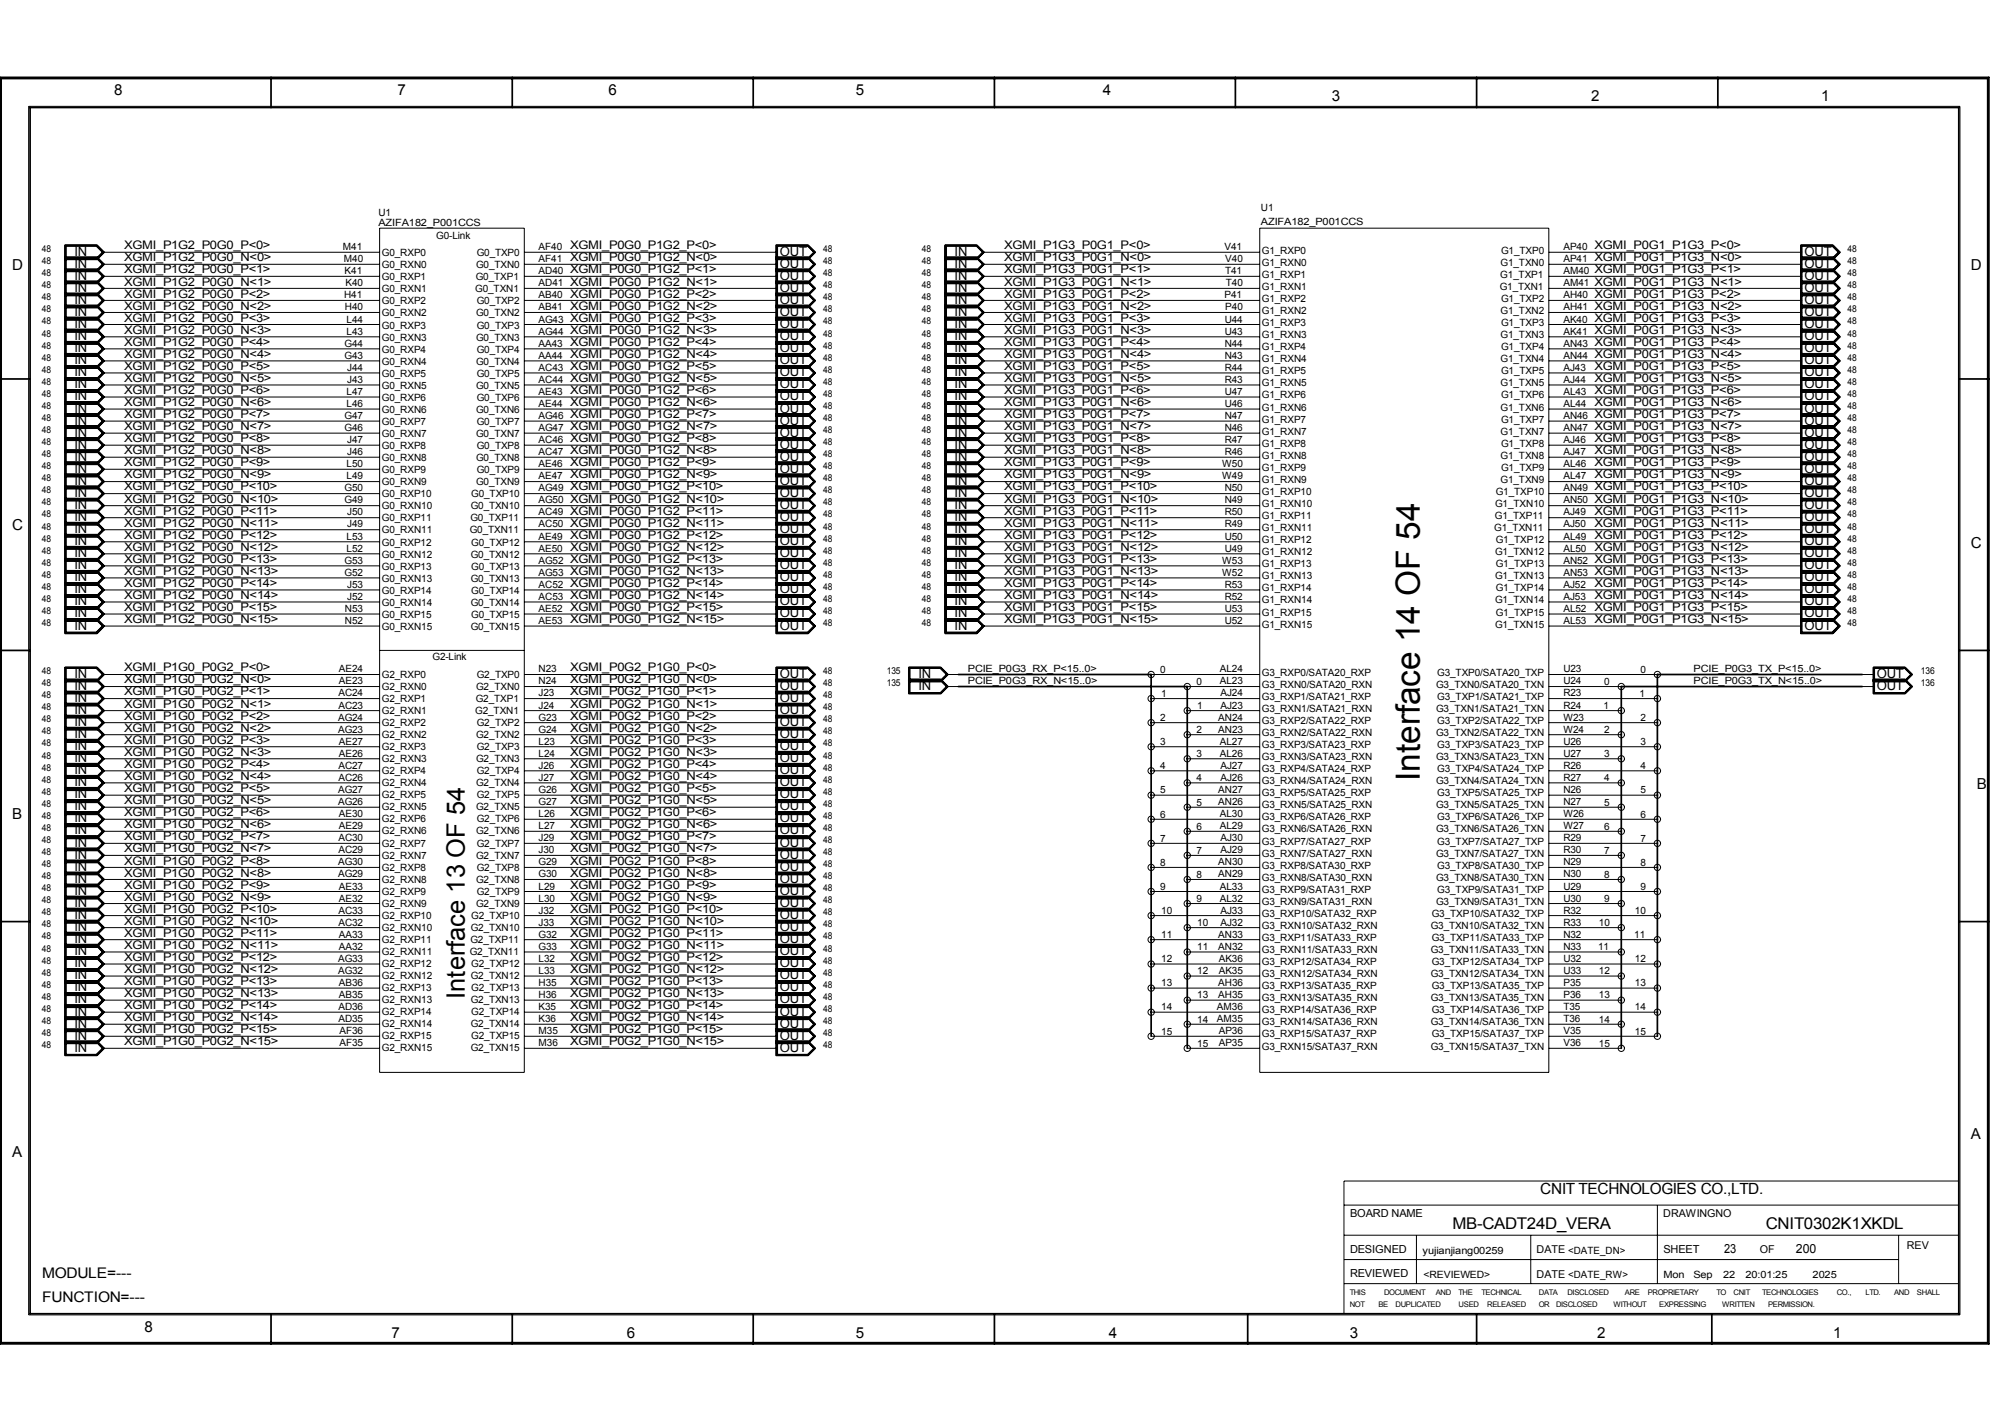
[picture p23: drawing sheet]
<svg xmlns="http://www.w3.org/2000/svg" width="297mm" height="210mm" viewBox="0 0 297 210" stroke-linecap="round" stroke-linejoin="round" font-family="sans-serif">
<defs><g id="words">
<text font-size="4.9" x="209.8" y="115.4" transform="rotate(-90 209.8 115.4)">Interface 14 OF 54</text>
<text font-size="3.8" x="68.7" y="147.5" transform="rotate(-90 68.7 147.5)">Interface 13 OF 54</text>
<g font-size="2.4">
<text x="214.6" y="181.5">MB-CADT24D_VERA</text>
<text x="260.9" y="181.5">CNIT0302K1XKDL</text>
</g>
<text font-size="2.3" x="227.6" y="176.3">CNIT TECHNOLOGIES CO.,LTD.</text>
<g font-size="2.2">
<text x="16.9" y="14.1">8</text>
<text x="58.8" y="14.1">7</text>
<text x="89.9" y="14.1">6</text>
<text x="126.4" y="14.1">5</text>
<text x="163" y="14.1">4</text>
<text x="196.8" y="15">3</text>
<text x="235.1" y="15">2</text>
<text x="269.1" y="15">1</text>
<text x="1.8" y="39.9">D</text>
<text x="291.2" y="39.9">D</text>
<text x="1.8" y="78.2">C</text>
<text x="291.2" y="80.9">C</text>
<text x="292.1" y="116.5">B</text>
<text x="1.8" y="121">B</text>
<text x="1.8" y="170.8">A</text>
<text x="291.2" y="168.2">A</text>
<text x="6.2" y="188.7">MODULE=---</text>
<text x="6.2" y="192.2">FUNCTION=---</text>
<text x="21.3" y="196.6">8</text>
<text x="57.9" y="197.5">7</text>
<text x="92.6" y="197.5">6</text>
<text x="126.4" y="197.5">5</text>
<text x="163.9" y="197.5">4</text>
<text x="199.5" y="197.5">3</text>
<text x="236" y="197.5">2</text>
<text x="270.9" y="197.5">1</text>
</g>
<g font-size="1.9">
<text x="11" y="37.8">IN</text>
<text x="11" y="39.5">IN</text>
<text x="11" y="41.3">IN</text>
<text x="115.2" y="39.5">OUT</text>
<text x="115.2" y="37.8">OUT</text>
<text x="115.2" y="41.3">OUT</text>
<text x="141.1" y="39.5">IN</text>
<text x="141.1" y="37.8">IN</text>
<text x="141.1" y="41.3">IN</text>
<text x="266.7" y="37.8">OUT</text>
<text x="266.7" y="39.5">OUT</text>
<text x="266.7" y="41.3">OUT</text>
<text x="11" y="43.1">IN</text>
<text x="11" y="44.9">IN</text>
<text x="11" y="46.7">IN</text>
<text x="115.2" y="43.1">OUT</text>
<text x="115.2" y="44.9">OUT</text>
<text x="115.2" y="46.7">OUT</text>
<text x="141.1" y="44.9">IN</text>
<text x="141.1" y="46.7">IN</text>
<text x="141.1" y="43.1">IN</text>
<text x="266.7" y="43.1">OUT</text>
<text x="266.7" y="44.9">OUT</text>
<text x="266.7" y="46.7">OUT</text>
<text x="11" y="48.4">IN</text>
<text x="11" y="50.2">IN</text>
<text x="11" y="52">IN</text>
<text x="11" y="53.8">IN</text>
<text x="115.2" y="48.4">OUT</text>
<text x="115.2" y="50.2">OUT</text>
<text x="115.2" y="52">OUT</text>
<text x="115.2" y="53.8">OUT</text>
<text x="141.1" y="53.8">IN</text>
<text x="141.1" y="52">IN</text>
<text x="141.1" y="48.4">IN</text>
<text x="141.1" y="50.2">IN</text>
<text x="266.7" y="48.4">OUT</text>
<text x="266.7" y="50.2">OUT</text>
<text x="266.7" y="52">OUT</text>
<text x="266.7" y="53.8">OUT</text>
<text x="11" y="55.5">IN</text>
<text x="11" y="57.4">IN</text>
<text x="11" y="59.1">IN</text>
<text x="115.2" y="55.5">OUT</text>
<text x="115.2" y="59.1">OUT</text>
<text x="115.2" y="57.4">OUT</text>
<text x="141.1" y="59.1">IN</text>
<text x="141.1" y="55.5">IN</text>
<text x="141.1" y="57.4">IN</text>
<text x="266.7" y="55.5">OUT</text>
<text x="266.7" y="57.4">OUT</text>
<text x="266.7" y="59.1">OUT</text>
<text x="11" y="60.9">IN</text>
<text x="11" y="62.7">IN</text>
<text x="11" y="64.5">IN</text>
<text x="115.2" y="60.9">OUT</text>
<text x="115.2" y="62.7">OUT</text>
<text x="115.2" y="64.5">OUT</text>
<text x="141.1" y="62.7">IN</text>
<text x="141.1" y="64.5">IN</text>
<text x="141.1" y="60.9">IN</text>
<text x="266.7" y="60.9">OUT</text>
<text x="266.7" y="62.7">OUT</text>
<text x="266.7" y="64.5">OUT</text>
<text x="11" y="66.3">IN</text>
<text x="11" y="68">IN</text>
<text x="11" y="71.6">IN</text>
<text x="11" y="69.8">IN</text>
<text x="115.2" y="66.3">OUT</text>
<text x="115.2" y="68">OUT</text>
<text x="115.2" y="71.6">OUT</text>
<text x="115.2" y="69.8">OUT</text>
<text x="141.1" y="71.6">IN</text>
<text x="141.1" y="69.8">IN</text>
<text x="141.1" y="66.3">IN</text>
<text x="141.1" y="68">IN</text>
<text x="266.7" y="66.3">OUT</text>
<text x="266.7" y="68">OUT</text>
<text x="266.7" y="69.8">OUT</text>
<text x="266.7" y="71.6">OUT</text>
<text x="11" y="75.1">IN</text>
<text x="11" y="73.4">IN</text>
<text x="11" y="76.9">IN</text>
<text x="115.2" y="73.4">OUT</text>
<text x="115.2" y="75.1">OUT</text>
<text x="115.2" y="76.9">OUT</text>
<text x="141.1" y="76.9">IN</text>
<text x="141.1" y="73.4">IN</text>
<text x="141.1" y="75.1">IN</text>
<text x="266.7" y="73.4">OUT</text>
<text x="266.7" y="75.1">OUT</text>
<text x="266.7" y="76.9">OUT</text>
<text x="11" y="78.7">IN</text>
<text x="11" y="80.5">IN</text>
<text x="11" y="82.3">IN</text>
<text x="115.2" y="78.7">OUT</text>
<text x="115.2" y="80.5">OUT</text>
<text x="115.2" y="82.3">OUT</text>
<text x="141.1" y="80.5">IN</text>
<text x="141.1" y="82.3">IN</text>
<text x="141.1" y="78.7">IN</text>
<text x="266.7" y="78.7">OUT</text>
<text x="266.7" y="80.5">OUT</text>
<text x="266.7" y="82.3">OUT</text>
<text x="11" y="84.1">IN</text>
<text x="11" y="85.9">IN</text>
<text x="11" y="87.6">IN</text>
<text x="11" y="89.4">IN</text>
<text x="115.2" y="85.9">OUT</text>
<text x="115.2" y="84.1">OUT</text>
<text x="115.2" y="87.6">OUT</text>
<text x="115.2" y="89.4">OUT</text>
<text x="141.1" y="87.6">IN</text>
<text x="141.1" y="89.4">IN</text>
<text x="141.1" y="84.1">IN</text>
<text x="141.1" y="85.9">IN</text>
<text x="266.7" y="84.1">OUT</text>
<text x="266.7" y="85.9">OUT</text>
<text x="266.7" y="87.6">OUT</text>
<text x="266.7" y="89.4">OUT</text>
<text x="11" y="93">IN</text>
<text x="11" y="91.2">IN</text>
<text x="115.2" y="91.2">OUT</text>
<text x="115.2" y="93">OUT</text>
<text x="141.1" y="93">IN</text>
<text x="141.1" y="91.2">IN</text>
<text x="266.7" y="91.2">OUT</text>
<text x="266.7" y="93">OUT</text>
<text x="11" y="100.1">IN</text>
<text x="11" y="101.9">IN</text>
<text x="115.2" y="101.9">OUT</text>
<text x="115.2" y="100.1">OUT</text>
<text x="135.7" y="100.1">IN</text>
<text x="135.7" y="101.9">IN</text>
<text x="277.3" y="100.1">OUT</text>
<text x="277.3" y="101.9">OUT</text>
<text x="11" y="103.7">IN</text>
<text x="11" y="105.5">IN</text>
<text x="11" y="107.2">IN</text>
<text x="115.2" y="107.2">OUT</text>
<text x="115.2" y="105.5">OUT</text>
<text x="115.2" y="103.7">OUT</text>
<text x="11" y="112.6">IN</text>
<text x="11" y="109">IN</text>
<text x="11" y="110.8">IN</text>
<text x="115.2" y="112.6">OUT</text>
<text x="115.2" y="110.8">OUT</text>
<text x="115.2" y="109">OUT</text>
<text x="11" y="114.3">IN</text>
<text x="11" y="119.7">IN</text>
<text x="11" y="116.1">IN</text>
<text x="11" y="117.9">IN</text>
<text x="115.2" y="119.7">OUT</text>
<text x="115.2" y="117.9">OUT</text>
<text x="115.2" y="116.1">OUT</text>
<text x="115.2" y="114.3">OUT</text>
<text x="11" y="121.5">IN</text>
<text x="11" y="123.2">IN</text>
<text x="11" y="125">IN</text>
<text x="115.2" y="125">OUT</text>
<text x="115.2" y="123.2">OUT</text>
<text x="115.2" y="121.5">OUT</text>
<text x="11" y="130.4">IN</text>
<text x="11" y="128.6">IN</text>
<text x="11" y="126.8">IN</text>
<text x="115.2" y="130.4">OUT</text>
<text x="115.2" y="128.6">OUT</text>
<text x="115.2" y="126.8">OUT</text>
<text x="11" y="132.2">IN</text>
<text x="11" y="133.9">IN</text>
<text x="11" y="137.5">IN</text>
<text x="11" y="135.7">IN</text>
<text x="115.2" y="137.5">OUT</text>
<text x="115.2" y="135.7">OUT</text>
<text x="115.2" y="133.9">OUT</text>
<text x="115.2" y="132.2">OUT</text>
<text x="11" y="139.3">IN</text>
<text x="11" y="141.1">IN</text>
<text x="11" y="142.8">IN</text>
<text x="115.2" y="142.8">OUT</text>
<text x="115.2" y="141.1">OUT</text>
<text x="115.2" y="139.3">OUT</text>
<text x="11" y="148.2">IN</text>
<text x="11" y="144.6">IN</text>
<text x="11" y="146.4">IN</text>
<text x="11" y="150">IN</text>
<text x="115.2" y="150">OUT</text>
<text x="115.2" y="148.2">OUT</text>
<text x="115.2" y="146.4">OUT</text>
<text x="115.2" y="144.6">OUT</text>
<text x="11" y="151.8">IN</text>
<text x="11" y="153.5">IN</text>
<text x="11" y="155.3">IN</text>
<text x="115.2" y="155.3">OUT</text>
<text x="115.2" y="153.5">OUT</text>
<text x="115.2" y="151.8">OUT</text>
<text x="254.7" y="185">23</text>
<text x="265.4" y="185">200</text>
</g>
<g font-size="1.7">
<text x="18.3" y="40.4">XGMI_P1G2_P0G0_P&lt;1&gt;</text>
<text x="18.3" y="36.8">XGMI_P1G2_P0G0_P&lt;0&gt;</text>
<text x="18.3" y="38.6">XGMI_P1G2_P0G0_N&lt;0&gt;</text>
<text x="84.2" y="40.4">XGMI_P0G0_P1G2_P&lt;1&gt;</text>
<text x="84.2" y="38.6">XGMI_P0G0_P1G2_N&lt;0&gt;</text>
<text x="84.2" y="36.8">XGMI_P0G0_P1G2_P&lt;0&gt;</text>
<text x="148.4" y="40.4">XGMI_P1G3_P0G1_P&lt;1&gt;</text>
<text x="148.4" y="38.6">XGMI_P1G3_P0G1_N&lt;0&gt;</text>
<text x="148.4" y="36.8">XGMI_P1G3_P0G1_P&lt;0&gt;</text>
<text x="235.6" y="40.4">XGMI_P0G1_P1G3_P&lt;1&gt;</text>
<text x="235.6" y="38.6">XGMI_P0G1_P1G3_N&lt;0&gt;</text>
<text x="235.6" y="36.8">XGMI_P0G1_P1G3_P&lt;0&gt;</text>
<text x="18.3" y="42.2">XGMI_P1G2_P0G0_N&lt;1&gt;</text>
<text x="18.3" y="47.5">XGMI_P1G2_P0G0_P&lt;3&gt;</text>
<text x="18.3" y="45.7">XGMI_P1G2_P0G0_N&lt;2&gt;</text>
<text x="18.3" y="43.9">XGMI_P1G2_P0G0_P&lt;2&gt;</text>
<text x="84.2" y="47.5">XGMI_P0G0_P1G2_P&lt;3&gt;</text>
<text x="84.2" y="45.7">XGMI_P0G0_P1G2_N&lt;2&gt;</text>
<text x="84.2" y="43.9">XGMI_P0G0_P1G2_P&lt;2&gt;</text>
<text x="84.2" y="42.2">XGMI_P0G0_P1G2_N&lt;1&gt;</text>
<text x="148.4" y="47.5">XGMI_P1G3_P0G1_P&lt;3&gt;</text>
<text x="148.4" y="45.7">XGMI_P1G3_P0G1_N&lt;2&gt;</text>
<text x="148.4" y="43.9">XGMI_P1G3_P0G1_P&lt;2&gt;</text>
<text x="148.4" y="42.2">XGMI_P1G3_P0G1_N&lt;1&gt;</text>
<text x="235.6" y="47.5">XGMI_P0G1_P1G3_P&lt;3&gt;</text>
<text x="235.6" y="45.7">XGMI_P0G1_P1G3_N&lt;2&gt;</text>
<text x="235.6" y="43.9">XGMI_P0G1_P1G3_P&lt;2&gt;</text>
<text x="235.6" y="42.2">XGMI_P0G1_P1G3_N&lt;1&gt;</text>
<text x="18.3" y="52.8">XGMI_P1G2_P0G0_N&lt;4&gt;</text>
<text x="18.3" y="51.1">XGMI_P1G2_P0G0_P&lt;4&gt;</text>
<text x="18.3" y="49.3">XGMI_P1G2_P0G0_N&lt;3&gt;</text>
<text x="84.2" y="52.8">XGMI_P0G0_P1G2_N&lt;4&gt;</text>
<text x="84.2" y="51.1">XGMI_P0G0_P1G2_P&lt;4&gt;</text>
<text x="84.2" y="49.3">XGMI_P0G0_P1G2_N&lt;3&gt;</text>
<text x="148.4" y="52.8">XGMI_P1G3_P0G1_N&lt;4&gt;</text>
<text x="148.4" y="51.1">XGMI_P1G3_P0G1_P&lt;4&gt;</text>
<text x="148.4" y="49.3">XGMI_P1G3_P0G1_N&lt;3&gt;</text>
<text x="235.6" y="52.8">XGMI_P0G1_P1G3_N&lt;4&gt;</text>
<text x="235.6" y="51.1">XGMI_P0G1_P1G3_P&lt;4&gt;</text>
<text x="235.6" y="49.3">XGMI_P0G1_P1G3_N&lt;3&gt;</text>
<text x="18.3" y="60">XGMI_P1G2_P0G0_N&lt;6&gt;</text>
<text x="18.3" y="58.2">XGMI_P1G2_P0G0_P&lt;6&gt;</text>
<text x="18.3" y="56.4">XGMI_P1G2_P0G0_N&lt;5&gt;</text>
<text x="18.3" y="54.6">XGMI_P1G2_P0G0_P&lt;5&gt;</text>
<text x="84.2" y="56.4">XGMI_P0G0_P1G2_N&lt;5&gt;</text>
<text x="84.2" y="54.6">XGMI_P0G0_P1G2_P&lt;5&gt;</text>
<text x="84.2" y="60">XGMI_P0G0_P1G2_N&lt;6&gt;</text>
<text x="84.2" y="58.2">XGMI_P0G0_P1G2_P&lt;6&gt;</text>
<text x="148.4" y="60">XGMI_P1G3_P0G1_N&lt;6&gt;</text>
<text x="148.4" y="58.2">XGMI_P1G3_P0G1_P&lt;6&gt;</text>
<text x="148.4" y="56.4">XGMI_P1G3_P0G1_N&lt;5&gt;</text>
<text x="148.4" y="54.6">XGMI_P1G3_P0G1_P&lt;5&gt;</text>
<text x="235.6" y="60">XGMI_P0G1_P1G3_N&lt;6&gt;</text>
<text x="235.6" y="58.2">XGMI_P0G1_P1G3_P&lt;6&gt;</text>
<text x="235.6" y="56.4">XGMI_P0G1_P1G3_N&lt;5&gt;</text>
<text x="235.6" y="54.6">XGMI_P0G1_P1G3_P&lt;5&gt;</text>
<text x="18.3" y="65.3">XGMI_P1G2_P0G0_P&lt;8&gt;</text>
<text x="18.3" y="63.5">XGMI_P1G2_P0G0_N&lt;7&gt;</text>
<text x="18.3" y="61.8">XGMI_P1G2_P0G0_P&lt;7&gt;</text>
<text x="84.2" y="65.3">XGMI_P0G0_P1G2_P&lt;8&gt;</text>
<text x="84.2" y="63.5">XGMI_P0G0_P1G2_N&lt;7&gt;</text>
<text x="84.2" y="61.8">XGMI_P0G0_P1G2_P&lt;7&gt;</text>
<text x="148.4" y="65.3">XGMI_P1G3_P0G1_P&lt;8&gt;</text>
<text x="148.4" y="63.5">XGMI_P1G3_P0G1_N&lt;7&gt;</text>
<text x="148.4" y="61.8">XGMI_P1G3_P0G1_P&lt;7&gt;</text>
<text x="235.6" y="65.3">XGMI_P0G1_P1G3_P&lt;8&gt;</text>
<text x="235.6" y="63.5">XGMI_P0G1_P1G3_N&lt;7&gt;</text>
<text x="235.6" y="61.8">XGMI_P0G1_P1G3_P&lt;7&gt;</text>
<text x="18.3" y="70.7">XGMI_P1G2_P0G0_N&lt;9&gt;</text>
<text x="18.3" y="68.9">XGMI_P1G2_P0G0_P&lt;9&gt;</text>
<text x="18.3" y="67.1">XGMI_P1G2_P0G0_N&lt;8&gt;</text>
<text x="84.2" y="70.7">XGMI_P0G0_P1G2_N&lt;9&gt;</text>
<text x="84.2" y="68.9">XGMI_P0G0_P1G2_P&lt;9&gt;</text>
<text x="84.2" y="67.1">XGMI_P0G0_P1G2_N&lt;8&gt;</text>
<text x="148.4" y="70.7">XGMI_P1G3_P0G1_N&lt;9&gt;</text>
<text x="148.4" y="68.9">XGMI_P1G3_P0G1_P&lt;9&gt;</text>
<text x="148.4" y="67.1">XGMI_P1G3_P0G1_N&lt;8&gt;</text>
<text x="235.6" y="70.7">XGMI_P0G1_P1G3_N&lt;9&gt;</text>
<text x="235.6" y="68.9">XGMI_P0G1_P1G3_P&lt;9&gt;</text>
<text x="235.6" y="67.1">XGMI_P0G1_P1G3_N&lt;8&gt;</text>
<text x="18.3" y="77.8">XGMI_P1G2_P0G0_N&lt;11&gt;</text>
<text x="18.3" y="76">XGMI_P1G2_P0G0_P&lt;11&gt;</text>
<text x="18.3" y="74.2">XGMI_P1G2_P0G0_N&lt;10&gt;</text>
<text x="18.3" y="72.4">XGMI_P1G2_P0G0_P&lt;10&gt;</text>
<text x="84.2" y="77.8">XGMI_P0G0_P1G2_N&lt;11&gt;</text>
<text x="84.2" y="76">XGMI_P0G0_P1G2_P&lt;11&gt;</text>
<text x="84.2" y="74.2">XGMI_P0G0_P1G2_N&lt;10&gt;</text>
<text x="84.2" y="72.4">XGMI_P0G0_P1G2_P&lt;10&gt;</text>
<text x="148.4" y="77.8">XGMI_P1G3_P0G1_N&lt;11&gt;</text>
<text x="148.4" y="76">XGMI_P1G3_P0G1_P&lt;11&gt;</text>
<text x="148.4" y="74.2">XGMI_P1G3_P0G1_N&lt;10&gt;</text>
<text x="148.4" y="72.4">XGMI_P1G3_P0G1_P&lt;10&gt;</text>
<text x="235.6" y="77.8">XGMI_P0G1_P1G3_N&lt;11&gt;</text>
<text x="235.6" y="76">XGMI_P0G1_P1G3_P&lt;11&gt;</text>
<text x="235.6" y="74.2">XGMI_P0G1_P1G3_N&lt;10&gt;</text>
<text x="235.6" y="72.4">XGMI_P0G1_P1G3_P&lt;10&gt;</text>
<text x="18.3" y="83.1">XGMI_P1G2_P0G0_P&lt;13&gt;</text>
<text x="18.3" y="81.4">XGMI_P1G2_P0G0_N&lt;12&gt;</text>
<text x="18.3" y="79.5">XGMI_P1G2_P0G0_P&lt;12&gt;</text>
<text x="84.2" y="83.1">XGMI_P0G0_P1G2_P&lt;13&gt;</text>
<text x="84.2" y="79.5">XGMI_P0G0_P1G2_P&lt;12&gt;</text>
<text x="84.2" y="81.4">XGMI_P0G0_P1G2_N&lt;12&gt;</text>
<text x="148.4" y="83.1">XGMI_P1G3_P0G1_P&lt;13&gt;</text>
<text x="148.4" y="81.4">XGMI_P1G3_P0G1_N&lt;12&gt;</text>
<text x="148.4" y="79.5">XGMI_P1G3_P0G1_P&lt;12&gt;</text>
<text x="235.6" y="83.1">XGMI_P0G1_P1G3_P&lt;13&gt;</text>
<text x="235.6" y="81.4">XGMI_P0G1_P1G3_N&lt;12&gt;</text>
<text x="235.6" y="79.5">XGMI_P0G1_P1G3_P&lt;12&gt;</text>
<text x="18.3" y="88.5">XGMI_P1G2_P0G0_N&lt;14&gt;</text>
<text x="18.3" y="86.7">XGMI_P1G2_P0G0_P&lt;14&gt;</text>
<text x="18.3" y="84.9">XGMI_P1G2_P0G0_N&lt;13&gt;</text>
<text x="84.2" y="86.7">XGMI_P0G0_P1G2_P&lt;14&gt;</text>
<text x="84.2" y="84.9">XGMI_P0G0_P1G2_N&lt;13&gt;</text>
<text x="84.2" y="88.5">XGMI_P0G0_P1G2_N&lt;14&gt;</text>
<text x="148.4" y="88.5">XGMI_P1G3_P0G1_N&lt;14&gt;</text>
<text x="148.4" y="86.7">XGMI_P1G3_P0G1_P&lt;14&gt;</text>
<text x="148.4" y="84.9">XGMI_P1G3_P0G1_N&lt;13&gt;</text>
<text x="235.6" y="88.5">XGMI_P0G1_P1G3_N&lt;14&gt;</text>
<text x="235.6" y="86.7">XGMI_P0G1_P1G3_P&lt;14&gt;</text>
<text x="235.6" y="84.9">XGMI_P0G1_P1G3_N&lt;13&gt;</text>
<text x="18.3" y="92">XGMI_P1G2_P0G0_N&lt;15&gt;</text>
<text x="18.3" y="90.3">XGMI_P1G2_P0G0_P&lt;15&gt;</text>
<text x="84.2" y="92">XGMI_P0G0_P1G2_N&lt;15&gt;</text>
<text x="84.2" y="90.3">XGMI_P0G0_P1G2_P&lt;15&gt;</text>
<text x="148.4" y="92">XGMI_P1G3_P0G1_N&lt;15&gt;</text>
<text x="148.4" y="90.3">XGMI_P1G3_P0G1_P&lt;15&gt;</text>
<text x="235.6" y="92">XGMI_P0G1_P1G3_N&lt;15&gt;</text>
<text x="235.6" y="90.3">XGMI_P0G1_P1G3_P&lt;15&gt;</text>
<text x="18.3" y="99.1">XGMI_P1G0_P0G2_P&lt;0&gt;</text>
<text x="18.3" y="100.9">XGMI_P1G0_P0G2_N&lt;0&gt;</text>
<text x="84.2" y="100.9">XGMI_P0G2_P1G0_N&lt;0&gt;</text>
<text x="84.2" y="99.1">XGMI_P0G2_P1G0_P&lt;0&gt;</text>
<text x="18.3" y="104.5">XGMI_P1G0_P0G2_N&lt;1&gt;</text>
<text x="18.3" y="102.7">XGMI_P1G0_P0G2_P&lt;1&gt;</text>
<text x="18.3" y="106.3">XGMI_P1G0_P0G2_P&lt;2&gt;</text>
<text x="84.2" y="106.3">XGMI_P0G2_P1G0_P&lt;2&gt;</text>
<text x="84.2" y="104.5">XGMI_P0G2_P1G0_N&lt;1&gt;</text>
<text x="84.2" y="102.7">XGMI_P0G2_P1G0_P&lt;1&gt;</text>
<text x="18.3" y="111.6">XGMI_P1G0_P0G2_N&lt;3&gt;</text>
<text x="18.3" y="108.1">XGMI_P1G0_P0G2_N&lt;2&gt;</text>
<text x="18.3" y="113.4">XGMI_P1G0_P0G2_P&lt;4&gt;</text>
<text x="18.3" y="109.9">XGMI_P1G0_P0G2_P&lt;3&gt;</text>
<text x="84.2" y="113.4">XGMI_P0G2_P1G0_P&lt;4&gt;</text>
<text x="84.2" y="111.6">XGMI_P0G2_P1G0_N&lt;3&gt;</text>
<text x="84.2" y="109.9">XGMI_P0G2_P1G0_P&lt;3&gt;</text>
<text x="84.2" y="108.1">XGMI_P0G2_P1G0_N&lt;2&gt;</text>
<text x="18.3" y="115.2">XGMI_P1G0_P0G2_N&lt;4&gt;</text>
<text x="18.3" y="117">XGMI_P1G0_P0G2_P&lt;5&gt;</text>
<text x="18.3" y="118.7">XGMI_P1G0_P0G2_N&lt;5&gt;</text>
<text x="84.2" y="118.7">XGMI_P0G2_P1G0_N&lt;5&gt;</text>
<text x="84.2" y="117">XGMI_P0G2_P1G0_P&lt;5&gt;</text>
<text x="84.2" y="115.2">XGMI_P0G2_P1G0_N&lt;4&gt;</text>
<text x="18.3" y="122.3">XGMI_P1G0_P0G2_N&lt;6&gt;</text>
<text x="18.3" y="120.5">XGMI_P1G0_P0G2_P&lt;6&gt;</text>
<text x="18.3" y="124.1">XGMI_P1G0_P0G2_P&lt;7&gt;</text>
<text x="18.3" y="125.9">XGMI_P1G0_P0G2_N&lt;7&gt;</text>
<text x="84.2" y="125.9">XGMI_P0G2_P1G0_N&lt;7&gt;</text>
<text x="84.2" y="124.1">XGMI_P0G2_P1G0_P&lt;7&gt;</text>
<text x="84.2" y="122.3">XGMI_P0G2_P1G0_N&lt;6&gt;</text>
<text x="84.2" y="120.5">XGMI_P0G2_P1G0_P&lt;6&gt;</text>
<text x="18.3" y="131.2">XGMI_P1G0_P0G2_P&lt;9&gt;</text>
<text x="18.3" y="127.7">XGMI_P1G0_P0G2_P&lt;8&gt;</text>
<text x="18.3" y="129.5">XGMI_P1G0_P0G2_N&lt;8&gt;</text>
<text x="84.2" y="131.2">XGMI_P0G2_P1G0_P&lt;9&gt;</text>
<text x="84.2" y="129.5">XGMI_P0G2_P1G0_N&lt;8&gt;</text>
<text x="84.2" y="127.7">XGMI_P0G2_P1G0_P&lt;8&gt;</text>
<text x="18.3" y="136.6">XGMI_P1G0_P0G2_N&lt;10&gt;</text>
<text x="18.3" y="134.8">XGMI_P1G0_P0G2_P&lt;10&gt;</text>
<text x="18.3" y="133">XGMI_P1G0_P0G2_N&lt;9&gt;</text>
<text x="84.2" y="136.6">XGMI_P0G2_P1G0_N&lt;10&gt;</text>
<text x="84.2" y="134.8">XGMI_P0G2_P1G0_P&lt;10&gt;</text>
<text x="84.2" y="133">XGMI_P0G2_P1G0_N&lt;9&gt;</text>
<text x="18.3" y="143.7">XGMI_P1G0_P0G2_N&lt;12&gt;</text>
<text x="18.3" y="141.9">XGMI_P1G0_P0G2_P&lt;12&gt;</text>
<text x="18.3" y="140.1">XGMI_P1G0_P0G2_N&lt;11&gt;</text>
<text x="18.3" y="138.3">XGMI_P1G0_P0G2_P&lt;11&gt;</text>
<text x="84.2" y="143.7">XGMI_P0G2_P1G0_N&lt;12&gt;</text>
<text x="84.2" y="141.9">XGMI_P0G2_P1G0_P&lt;12&gt;</text>
<text x="84.2" y="140.1">XGMI_P0G2_P1G0_N&lt;11&gt;</text>
<text x="84.2" y="138.3">XGMI_P0G2_P1G0_P&lt;11&gt;</text>
<text x="18.3" y="147.2">XGMI_P1G0_P0G2_N&lt;13&gt;</text>
<text x="18.3" y="149.1">XGMI_P1G0_P0G2_P&lt;14&gt;</text>
<text x="18.3" y="145.5">XGMI_P1G0_P0G2_P&lt;13&gt;</text>
<text x="84.2" y="149.1">XGMI_P0G2_P1G0_P&lt;14&gt;</text>
<text x="84.2" y="147.2">XGMI_P0G2_P1G0_N&lt;13&gt;</text>
<text x="84.2" y="145.5">XGMI_P0G2_P1G0_P&lt;13&gt;</text>
<text x="18.3" y="152.6">XGMI_P1G0_P0G2_P&lt;15&gt;</text>
<text x="18.3" y="154.4">XGMI_P1G0_P0G2_N&lt;15&gt;</text>
<text x="18.3" y="150.8">XGMI_P1G0_P0G2_N&lt;14&gt;</text>
<text x="84.2" y="154.4">XGMI_P0G2_P1G0_N&lt;15&gt;</text>
<text x="84.2" y="152.6">XGMI_P0G2_P1G0_P&lt;15&gt;</text>
<text x="84.2" y="150.8">XGMI_P0G2_P1G0_N&lt;14&gt;</text>
</g>
<g font-size="1.6">
<text x="199.5" y="179.7">BOARD NAME</text>
<text x="245.8" y="179.7">DRAWINGNO</text>
<text x="199.5" y="185.1">DESIGNED</text>
<text x="227.1" y="185.1">DATE &lt;DATE_DN&gt;</text>
<text x="245.8" y="185">SHEET</text>
<text x="260" y="185.1">OF</text>
<text x="281.7" y="184.4">REV</text>
<text x="199.5" y="188.6">REVIEWED</text>
<text x="227.1" y="188.7">DATE &lt;DATE_RW&gt;</text>
</g>
<g font-size="1.5">
<text x="55.9" y="32">U1</text>
<text x="55.9" y="33.4">AZIFA182_P001CCS</text>
<text x="64.5" y="35.4">G0-Link</text>
<text x="186.3" y="31.2">U1</text>
<text x="186.3" y="33.2">AZIFA182_P001CCS</text>
<text x="50.7" y="37">M41</text>
<text x="50.8" y="38.7">M40</text>
<text x="50.9" y="40.5">K41</text>
<text x="56.4" y="41.4">G0_RXP1</text>
<text x="56.4" y="37.8">G0_RXP0</text>
<text x="56.4" y="39.6">G0_RXN0</text>
<text x="70.3" y="41.4">G0_TXP1</text>
<text x="70.4" y="39.6">G0_TXN0</text>
<text x="70.4" y="37.8">G0_TXP0</text>
<text x="79.6" y="37">AF40</text>
<text x="79.6" y="38.7">AF41</text>
<text x="79.6" y="40.5">AD40</text>
<text x="180.9" y="37">V41</text>
<text x="181" y="40.5">T41</text>
<text x="181.1" y="38.7">V40</text>
<text x="186.5" y="41">G1_RXP1</text>
<text x="186.5" y="39.2">G1_RXN0</text>
<text x="186.5" y="37.5">G1_RXP0</text>
<text x="221.7" y="41">G1_TXP1</text>
<text x="221.7" y="39.2">G1_TXN0</text>
<text x="221.8" y="37.5">G1_TXP0</text>
<text x="231" y="38.7">AP41</text>
<text x="231" y="37">AP40</text>
<text x="231" y="40.5">AM40</text>
<text x="50.8" y="44.1">H41</text>
<text x="51" y="45.9">H40</text>
<text x="51.1" y="42.3">K40</text>
<text x="51.2" y="47.6">L44</text>
<text x="56.4" y="43.2">G0_RXN1</text>
<text x="56.4" y="46.7">G0_RXN2</text>
<text x="56.4" y="45">G0_RXP2</text>
<text x="70.2" y="43.2">G0_TXN1</text>
<text x="70.4" y="46.7">G0_TXN2</text>
<text x="70.4" y="45">G0_TXP2</text>
<text x="79.6" y="44.1">AB40</text>
<text x="79.6" y="45.9">AB41</text>
<text x="79.6" y="47.6">AG43</text>
<text x="79.6" y="42.3">AD41</text>
<text x="180.9" y="44.1">P41</text>
<text x="181" y="47.6">U44</text>
<text x="181.1" y="45.9">P40</text>
<text x="181.1" y="42.3">T40</text>
<text x="186.5" y="46.4">G1_RXN2</text>
<text x="186.5" y="44.6">G1_RXP2</text>
<text x="186.5" y="42.8">G1_RXN1</text>
<text x="221.6" y="42.8">G1_TXN1</text>
<text x="221.7" y="46.4">G1_TXN2</text>
<text x="221.8" y="44.6">G1_TXP2</text>
<text x="231" y="45.9">AH41</text>
<text x="231" y="44.1">AH40</text>
<text x="231" y="47.6">AK40</text>
<text x="231" y="42.3">AM41</text>
<text x="50.9" y="53">G43</text>
<text x="50.9" y="51.2">G44</text>
<text x="51.2" y="49.4">L43</text>
<text x="56.4" y="53.9">G0_RXN4</text>
<text x="56.4" y="52.1">G0_RXP4</text>
<text x="56.4" y="50.3">G0_RXN3</text>
<text x="56.4" y="48.5">G0_RXP3</text>
<text x="70.4" y="53.9">G0_TXN4</text>
<text x="70.4" y="50.3">G0_TXN3</text>
<text x="70.4" y="52.1">G0_TXP4</text>
<text x="70.4" y="48.5">G0_TXP3</text>
<text x="79.6" y="51.2">AA43</text>
<text x="79.6" y="53">AA44</text>
<text x="79.6" y="49.4">AG44</text>
<text x="181" y="53">N43</text>
<text x="181" y="49.4">U43</text>
<text x="181" y="51.2">N44</text>
<text x="186.5" y="53.5">G1_RXN4</text>
<text x="186.5" y="51.7">G1_RXP4</text>
<text x="186.5" y="50">G1_RXN3</text>
<text x="186.5" y="48.2">G1_RXP3</text>
<text x="221.7" y="53.5">G1_TXN4</text>
<text x="221.7" y="50">G1_TXN3</text>
<text x="221.8" y="51.7">G1_TXP4</text>
<text x="221.8" y="48.2">G1_TXP3</text>
<text x="231" y="53">AN44</text>
<text x="231" y="51.2">AN43</text>
<text x="231" y="49.4">AK41</text>
<text x="51.2" y="58.3">L47</text>
<text x="51.3" y="56.5">J43</text>
<text x="51.3" y="54.7">J44</text>
<text x="56.4" y="59.2">G0_RXP6</text>
<text x="56.4" y="57.4">G0_RXN5</text>
<text x="56.4" y="55.6">G0_RXP5</text>
<text x="70.4" y="57.4">G0_TXN5</text>
<text x="70.4" y="55.6">G0_TXP5</text>
<text x="70.4" y="59.2">G0_TXP6</text>
<text x="79.6" y="56.5">AC44</text>
<text x="79.6" y="58.3">AE43</text>
<text x="79.6" y="54.7">AC43</text>
<text x="181" y="56.5">R43</text>
<text x="181" y="58.3">U47</text>
<text x="181" y="54.7">R44</text>
<text x="186.5" y="58.8">G1_RXP6</text>
<text x="186.5" y="57.1">G1_RXN5</text>
<text x="186.5" y="55.3">G1_RXP5</text>
<text x="221.7" y="57.1">G1_TXN5</text>
<text x="221.8" y="58.8">G1_TXP6</text>
<text x="221.8" y="55.3">G1_TXP5</text>
<text x="231" y="54.7">AJ43</text>
<text x="231" y="56.5">AJ44</text>
<text x="231" y="58.3">AL43</text>
<text x="50.9" y="63.7">G46</text>
<text x="50.9" y="61.9">G47</text>
<text x="51.2" y="60.1">L46</text>
<text x="51.3" y="65.5">J47</text>
<text x="56.4" y="64.6">G0_RXN7</text>
<text x="56.4" y="62.8">G0_RXP7</text>
<text x="56.4" y="61">G0_RXN6</text>
<text x="70.4" y="64.6">G0_TXN7</text>
<text x="70.4" y="61">G0_TXN6</text>
<text x="70.4" y="62.8">G0_TXP7</text>
<text x="79.6" y="61.9">AG46</text>
<text x="79.6" y="63.7">AG47</text>
<text x="79.6" y="60.1">AE44</text>
<text x="79.6" y="65.5">AC46</text>
<text x="181" y="65.5">R47</text>
<text x="181" y="61.9">N47</text>
<text x="181" y="60.1">U46</text>
<text x="181" y="63.7">N46</text>
<text x="186.5" y="66">G1_RXP8</text>
<text x="186.5" y="64.2">G1_RXN7</text>
<text x="186.5" y="62.4">G1_RXP7</text>
<text x="186.5" y="60.6">G1_RXN6</text>
<text x="221.7" y="64.2">G1_TXN7</text>
<text x="221.7" y="60.6">G1_TXN6</text>
<text x="221.8" y="66">G1_TXP8</text>
<text x="221.8" y="62.4">G1_TXP7</text>
<text x="231" y="65.5">AJ46</text>
<text x="231" y="60.1">AL44</text>
<text x="231" y="63.7">AN47</text>
<text x="231" y="61.9">AN46</text>
<text x="51.2" y="70.8">L49</text>
<text x="51.2" y="69">L50</text>
<text x="51.3" y="67.2">J46</text>
<text x="56.4" y="71.7">G0_RXN9</text>
<text x="56.4" y="69.9">G0_RXP9</text>
<text x="56.4" y="68.1">G0_RXN8</text>
<text x="56.4" y="66.3">G0_RXP8</text>
<text x="70.4" y="71.7">G0_TXN9</text>
<text x="70.4" y="68.1">G0_TXN8</text>
<text x="70.4" y="69.9">G0_TXP9</text>
<text x="70.4" y="66.3">G0_TXP8</text>
<text x="79.6" y="70.8">AE47</text>
<text x="79.6" y="69">AE46</text>
<text x="79.6" y="67.2">AC47</text>
<text x="180.6" y="70.8">W49</text>
<text x="180.6" y="69">W50</text>
<text x="181" y="67.2">R46</text>
<text x="186.5" y="71.3">G1_RXN9</text>
<text x="186.5" y="69.6">G1_RXP9</text>
<text x="186.5" y="67.8">G1_RXN8</text>
<text x="221.7" y="71.3">G1_TXN9</text>
<text x="221.7" y="67.8">G1_TXN8</text>
<text x="221.8" y="69.6">G1_TXP9</text>
<text x="231" y="70.8">AL47</text>
<text x="231" y="69">AL46</text>
<text x="231" y="67.2">AJ47</text>
<text x="50.9" y="72.6">G50</text>
<text x="50.9" y="74.3">G49</text>
<text x="51.3" y="77.9">J49</text>
<text x="51.3" y="76.1">J50</text>
<text x="56.4" y="77">G0_RXP11</text>
<text x="56.4" y="75.2">G0_RXN10</text>
<text x="56.4" y="73.5">G0_RXP10</text>
<text x="69.5" y="77">G0_TXP11</text>
<text x="69.6" y="75.2">G0_TXN10</text>
<text x="69.6" y="73.5">G0_TXP10</text>
<text x="79.6" y="74.3">AG50</text>
<text x="79.6" y="72.6">AG49</text>
<text x="79.6" y="76.1">AC49</text>
<text x="79.6" y="77.9">AC50</text>
<text x="181" y="74.3">N49</text>
<text x="181" y="77.9">R49</text>
<text x="181" y="76.1">R50</text>
<text x="181" y="72.6">N50</text>
<text x="186.5" y="76.7">G1_RXP11</text>
<text x="186.5" y="74.9">G1_RXN10</text>
<text x="186.5" y="73.1">G1_RXP10</text>
<text x="220.9" y="76.7">G1_TXP11</text>
<text x="220.9" y="74.9">G1_TXN10</text>
<text x="221" y="73.1">G1_TXP10</text>
<text x="231" y="77.9">AJ50</text>
<text x="231" y="76.1">AJ49</text>
<text x="231" y="74.3">AN50</text>
<text x="231" y="72.6">AN49</text>
<text x="50.9" y="83.3">G53</text>
<text x="51.2" y="81.5">L52</text>
<text x="51.2" y="79.7">L53</text>
<text x="56.4" y="82.4">G0_RXN12</text>
<text x="56.4" y="80.6">G0_RXP12</text>
<text x="56.4" y="78.8">G0_RXN11</text>
<text x="69.4" y="78.8">G0_TXN11</text>
<text x="69.6" y="82.4">G0_TXN12</text>
<text x="69.6" y="80.6">G0_TXP12</text>
<text x="79.6" y="81.5">AE50</text>
<text x="79.6" y="79.7">AE49</text>
<text x="79.6" y="83.3">AG52</text>
<text x="180.6" y="83.3">W53</text>
<text x="181" y="81.5">U49</text>
<text x="181" y="79.7">U50</text>
<text x="186.5" y="83.8">G1_RXP13</text>
<text x="186.5" y="82">G1_RXN12</text>
<text x="186.5" y="80.2">G1_RXP12</text>
<text x="186.5" y="78.4">G1_RXN11</text>
<text x="220.8" y="78.4">G1_TXN11</text>
<text x="220.9" y="82">G1_TXN12</text>
<text x="221" y="83.8">G1_TXP13</text>
<text x="221" y="80.2">G1_TXP12</text>
<text x="231" y="83.3">AN52</text>
<text x="231" y="79.7">AL49</text>
<text x="231" y="81.5">AL50</text>
<text x="50.9" y="85.1">G52</text>
<text x="51.3" y="88.6">J52</text>
<text x="51.3" y="86.8">J53</text>
<text x="56.4" y="89.5">G0_RXN14</text>
<text x="56.4" y="87.7">G0_RXP14</text>
<text x="56.4" y="85.9">G0_RXN13</text>
<text x="56.4" y="84.2">G0_RXP13</text>
<text x="69.6" y="85.9">G0_TXN13</text>
<text x="69.6" y="89.5">G0_TXN14</text>
<text x="69.6" y="87.7">G0_TXP14</text>
<text x="69.6" y="84.2">G0_TXP13</text>
<text x="79.6" y="85.1">AG53</text>
<text x="79.6" y="88.6">AC53</text>
<text x="79.6" y="86.8">AC52</text>
<text x="180.6" y="85.1">W52</text>
<text x="181" y="88.6">R52</text>
<text x="181" y="86.8">R53</text>
<text x="186.5" y="89.1">G1_RXN14</text>
<text x="186.5" y="87.3">G1_RXP14</text>
<text x="186.5" y="85.6">G1_RXN13</text>
<text x="220.9" y="89.1">G1_TXN14</text>
<text x="220.9" y="85.6">G1_TXN13</text>
<text x="221" y="87.3">G1_TXP14</text>
<text x="231" y="88.6">AJ53</text>
<text x="231" y="86.8">AJ52</text>
<text x="231" y="85.1">AN53</text>
<text x="51" y="92.2">N52</text>
<text x="51" y="90.4">N53</text>
<text x="56.4" y="93.1">G0_RXN15</text>
<text x="56.4" y="91.3">G0_RXP15</text>
<text x="69.6" y="93.1">G0_TXN15</text>
<text x="69.6" y="91.3">G0_TXP15</text>
<text x="79.6" y="92.2">AE53</text>
<text x="79.6" y="90.4">AE52</text>
<text x="181" y="92.2">U52</text>
<text x="181" y="90.4">U53</text>
<text x="186.5" y="92.7">G1_RXN15</text>
<text x="186.5" y="90.9">G1_RXP15</text>
<text x="220.9" y="92.7">G1_TXN15</text>
<text x="221" y="90.9">G1_TXP15</text>
<text x="231" y="92.2">AL53</text>
<text x="231" y="90.4">AL52</text>
<text x="50.1" y="101.1">AE23</text>
<text x="50.1" y="99.3">AE24</text>
<text x="56.4" y="101.9">G2_RXN0</text>
<text x="56.4" y="100.1">G2_RXP0</text>
<text x="63.9" y="97.5">G2-Link</text>
<text x="70.4" y="101.9">G2_TXN0</text>
<text x="70.4" y="100.1">G2_TXP0</text>
<text x="79.6" y="99.3">N23</text>
<text x="79.6" y="101.1">N24</text>
<text x="143" y="99.3">PCIE_P0G3_RX_P&lt;15..0&gt;</text>
<text x="143" y="101.1">PCIE_P0G3_RX_N&lt;15..0&gt;</text>
<text x="171.4" y="99.4">0</text>
<text x="176.8" y="101.1">0</text>
<text x="180.2" y="101.1">AL23</text>
<text x="180.2" y="99.3">AL24</text>
<text x="186.5" y="101.6">G3_RXN0/SATA20_RXN</text>
<text x="186.5" y="99.8">G3_RXP0/SATA20_RXP</text>
<text x="212.2" y="101.6">G3_TXN0/SATA20_TXN</text>
<text x="212.4" y="99.8">G3_TXP0/SATA20_TXP</text>
<text x="231" y="99.3">U23</text>
<text x="231" y="101.1">U24</text>
<text x="237.1" y="101.1">0</text>
<text x="242.4" y="99.4">0</text>
<text x="250.3" y="99.3">PCIE_P0G3_TX_P&lt;15..0&gt;</text>
<text x="250.3" y="101.1">PCIE_P0G3_TX_N&lt;15..0&gt;</text>
<text x="50" y="106.4">AG24</text>
<text x="50" y="104.7">AC23</text>
<text x="50" y="102.8">AC24</text>
<text x="56.4" y="107.2">G2_RXP2</text>
<text x="56.4" y="105.4">G2_RXN1</text>
<text x="56.4" y="103.6">G2_RXP1</text>
<text x="70.2" y="105.4">G2_TXN1</text>
<text x="70.3" y="103.6">G2_TXP1</text>
<text x="70.4" y="107.2">G2_TXP2</text>
<text x="79.6" y="106.4">G23</text>
<text x="79.6" y="104.7">J24</text>
<text x="79.6" y="102.8">J23</text>
<text x="171.4" y="106.5">2</text>
<text x="171.6" y="102.9">1</text>
<text x="176.9" y="104.7">1</text>
<text x="180" y="106.4">AN24</text>
<text x="180.3" y="104.7">AJ23</text>
<text x="180.3" y="102.8">AJ24</text>
<text x="186.5" y="106.9">G3_RXP2/SATA22_RXP</text>
<text x="186.5" y="105.1">G3_RXN1/SATA21_RXN</text>
<text x="186.5" y="103.3">G3_RXP1/SATA21_RXP</text>
<text x="212.2" y="105.1">G3_TXN1/SATA21_TXN</text>
<text x="212.4" y="106.9">G3_TXP2/SATA22_TXP</text>
<text x="212.4" y="103.3">G3_TXP1/SATA21_TXP</text>
<text x="231" y="106.4">W23</text>
<text x="231" y="104.7">R24</text>
<text x="231" y="102.8">R23</text>
<text x="236.9" y="104.7">1</text>
<text x="242.3" y="102.9">1</text>
<text x="242.4" y="106.5">2</text>
<text x="50" y="108.2">AG23</text>
<text x="50" y="113.5">AC27</text>
<text x="50.1" y="110">AE27</text>
<text x="50.1" y="111.8">AE26</text>
<text x="56.4" y="112.5">G2_RXN3</text>
<text x="56.4" y="110.7">G2_RXP3</text>
<text x="56.4" y="109">G2_RXN2</text>
<text x="70.4" y="112.5">G2_TXN3</text>
<text x="70.4" y="109">G2_TXN2</text>
<text x="70.4" y="110.7">G2_TXP3</text>
<text x="79.6" y="108.2">G24</text>
<text x="79.6" y="111.8">L24</text>
<text x="79.6" y="113.5">J26</text>
<text x="79.6" y="110">L23</text>
<text x="171.4" y="110">3</text>
<text x="171.4" y="113.6">4</text>
<text x="176.8" y="108.2">2</text>
<text x="176.8" y="111.8">3</text>
<text x="180" y="108.2">AN23</text>
<text x="180.2" y="111.8">AL26</text>
<text x="180.2" y="110">AL27</text>
<text x="180.3" y="113.5">AJ27</text>
<text x="186.5" y="112.3">G3_RXN3/SATA23_RXN</text>
<text x="186.5" y="110.5">G3_RXP3/SATA23_RXP</text>
<text x="186.5" y="108.7">G3_RXN2/SATA22_RXN</text>
<text x="212.2" y="112.3">G3_TXN3/SATA23_TXN</text>
<text x="212.2" y="108.7">G3_TXN2/SATA22_TXN</text>
<text x="212.4" y="110.5">G3_TXP3/SATA23_TXP</text>
<text x="231" y="113.5">R26</text>
<text x="231" y="111.8">U27</text>
<text x="231" y="108.2">W24</text>
<text x="231" y="110">U26</text>
<text x="237.1" y="111.8">3</text>
<text x="237.1" y="108.2">2</text>
<text x="242.4" y="113.6">4</text>
<text x="242.4" y="110">3</text>
<text x="50" y="118.9">AG26</text>
<text x="50" y="117.1">AG27</text>
<text x="50" y="115.3">AC26</text>
<text x="56.4" y="119.7">G2_RXN5</text>
<text x="56.4" y="117.9">G2_RXP5</text>
<text x="56.4" y="116.1">G2_RXN4</text>
<text x="56.4" y="114.3">G2_RXP4</text>
<text x="70.4" y="119.7">G2_TXN5</text>
<text x="70.4" y="116.1">G2_TXN4</text>
<text x="70.4" y="117.9">G2_TXP5</text>
<text x="70.4" y="114.3">G2_TXP4</text>
<text x="79.6" y="118.9">G27</text>
<text x="79.6" y="117.1">G26</text>
<text x="79.6" y="115.3">J27</text>
<text x="171.4" y="117.2">5</text>
<text x="176.8" y="119">5</text>
<text x="176.8" y="115.4">4</text>
<text x="180" y="117.1">AN27</text>
<text x="180" y="118.9">AN26</text>
<text x="180.3" y="115.3">AJ26</text>
<text x="186.5" y="119.4">G3_RXN5/SATA25_RXN</text>
<text x="186.5" y="117.6">G3_RXP5/SATA25_RXP</text>
<text x="186.5" y="115.8">G3_RXN4/SATA24_RXN</text>
<text x="186.5" y="114">G3_RXP4/SATA24_RXP</text>
<text x="212.2" y="119.4">G3_TXN5/SATA25_TXN</text>
<text x="212.2" y="115.8">G3_TXN4/SATA24_TXN</text>
<text x="212.4" y="117.6">G3_TXP5/SATA25_TXP</text>
<text x="212.4" y="114">G3_TXP4/SATA24_TXP</text>
<text x="231" y="115.3">R27</text>
<text x="231" y="118.9">N27</text>
<text x="231" y="117.1">N26</text>
<text x="237.1" y="119">5</text>
<text x="237.1" y="115.4">4</text>
<text x="242.4" y="117.2">5</text>
<text x="50" y="126">AC29</text>
<text x="50" y="124.2">AC30</text>
<text x="50.1" y="122.4">AE29</text>
<text x="50.1" y="120.7">AE30</text>
<text x="56.4" y="125">G2_RXP7</text>
<text x="56.4" y="123.2">G2_RXN6</text>
<text x="56.4" y="121.5">G2_RXP6</text>
<text x="70.4" y="123.2">G2_TXN6</text>
<text x="70.4" y="125">G2_TXP7</text>
<text x="70.4" y="121.5">G2_TXP6</text>
<text x="79.6" y="120.7">L26</text>
<text x="79.6" y="124.2">J29</text>
<text x="79.6" y="122.4">L27</text>
<text x="79.6" y="126">J30</text>
<text x="171.4" y="124.3">7</text>
<text x="171.4" y="120.7">6</text>
<text x="176.8" y="122.5">6</text>
<text x="180.2" y="122.4">AL29</text>
<text x="180.2" y="120.7">AL30</text>
<text x="180.3" y="126">AJ29</text>
<text x="180.3" y="124.2">AJ30</text>
<text x="186.5" y="124.7">G3_RXP7/SATA27_RXP</text>
<text x="186.5" y="122.9">G3_RXN6/SATA26_RXN</text>
<text x="186.5" y="121.2">G3_RXP6/SATA26_RXP</text>
<text x="212.2" y="122.9">G3_TXN6/SATA26_TXN</text>
<text x="212.4" y="124.7">G3_TXP7/SATA27_TXP</text>
<text x="212.4" y="121.2">G3_TXP6/SATA26_TXP</text>
<text x="231" y="126">R30</text>
<text x="231" y="124.2">R29</text>
<text x="231" y="122.4">W27</text>
<text x="231" y="120.7">W26</text>
<text x="237.1" y="122.5">6</text>
<text x="242.4" y="124.3">7</text>
<text x="242.4" y="120.7">6</text>
<text x="50" y="129.6">AG29</text>
<text x="50" y="127.8">AG30</text>
<text x="50.1" y="131.4">AE33</text>
<text x="56.4" y="130.3">G2_RXN8</text>
<text x="56.4" y="128.6">G2_RXP8</text>
<text x="56.4" y="126.8">G2_RXN7</text>
<text x="70.4" y="130.3">G2_TXN8</text>
<text x="70.4" y="126.8">G2_TXN7</text>
<text x="70.4" y="128.6">G2_TXP8</text>
<text x="79.6" y="131.4">L29</text>
<text x="79.6" y="127.8">G29</text>
<text x="79.6" y="129.6">G30</text>
<text x="171.4" y="127.8">8</text>
<text x="171.4" y="131.4">9</text>
<text x="176.8" y="126.1">7</text>
<text x="176.8" y="129.6">8</text>
<text x="180" y="129.6">AN29</text>
<text x="180" y="127.8">AN30</text>
<text x="180.2" y="131.4">AL33</text>
<text x="186.5" y="131.9">G3_RXP9/SATA31_RXP</text>
<text x="186.5" y="130.1">G3_RXN8/SATA30_RXN</text>
<text x="186.5" y="128.3">G3_RXP8/SATA30_RXP</text>
<text x="186.5" y="126.5">G3_RXN7/SATA27_RXN</text>
<text x="212.2" y="130.1">G3_TXN8/SATA30_TXN</text>
<text x="212.2" y="126.5">G3_TXN7/SATA27_TXN</text>
<text x="212.4" y="131.9">G3_TXP9/SATA31_TXP</text>
<text x="212.4" y="128.3">G3_TXP8/SATA30_TXP</text>
<text x="231" y="131.4">U29</text>
<text x="231" y="129.6">N30</text>
<text x="231" y="127.8">N29</text>
<text x="237.1" y="129.6">8</text>
<text x="237.1" y="126.1">7</text>
<text x="242.4" y="131.4">9</text>
<text x="242.4" y="127.8">8</text>
<text x="50" y="134.9">AC33</text>
<text x="50" y="136.7">AC32</text>
<text x="50.1" y="133.1">AE32</text>
<text x="56.4" y="137.5">G2_RXN10</text>
<text x="56.4" y="135.7">G2_RXP10</text>
<text x="56.4" y="133.9">G2_RXN9</text>
<text x="56.4" y="132.1">G2_RXP9</text>
<text x="69.6" y="137.5">G2_TXN10</text>
<text x="69.6" y="135.7">G2_TXP10</text>
<text x="70.4" y="133.9">G2_TXN9</text>
<text x="70.4" y="132.1">G2_TXP9</text>
<text x="79.6" y="133.1">L30</text>
<text x="79.6" y="134.9">J32</text>
<text x="79.6" y="136.7">J33</text>
<text x="171.6" y="135">10</text>
<text x="176.8" y="133.2">9</text>
<text x="176.9" y="136.8">10</text>
<text x="180.2" y="133.1">AL32</text>
<text x="180.3" y="134.9">AJ33</text>
<text x="180.3" y="136.7">AJ32</text>
<text x="186.5" y="137.2">G3_RXN10/SATA32_RXN</text>
<text x="186.5" y="135.4">G3_RXP10/SATA32_RXP</text>
<text x="186.5" y="133.6">G3_RXN9/SATA31_RXN</text>
<text x="211.4" y="137.2">G3_TXN10/SATA32_TXN</text>
<text x="211.6" y="135.4">G3_TXP10/SATA32_TXP</text>
<text x="212.2" y="133.6">G3_TXN9/SATA31_TXN</text>
<text x="231" y="136.7">R33</text>
<text x="231" y="134.9">R32</text>
<text x="231" y="133.1">U30</text>
<text x="236.3" y="136.8">10</text>
<text x="237.1" y="133.2">9</text>
<text x="241.6" y="135">10</text>
<text x="50" y="142">AG33</text>
<text x="50" y="143.8">AG32</text>
<text x="50.1" y="140.3">AA32</text>
<text x="50.1" y="138.5">AA33</text>
<text x="56.4" y="142.8">G2_RXP12</text>
<text x="56.4" y="141.1">G2_RXN11</text>
<text x="56.4" y="139.3">G2_RXP11</text>
<text x="69.4" y="141.1">G2_TXN11</text>
<text x="69.5" y="139.3">G2_TXP11</text>
<text x="69.6" y="142.8">G2_TXP12</text>
<text x="79.6" y="142">L32</text>
<text x="79.6" y="143.8">L33</text>
<text x="79.6" y="140.3">G33</text>
<text x="79.6" y="138.5">G32</text>
<text x="171.6" y="142.1">12</text>
<text x="171.6" y="138.6">11</text>
<text x="176.9" y="140.3">11</text>
<text x="176.9" y="143.9">12</text>
<text x="180" y="140.3">AN32</text>
<text x="180" y="138.5">AN33</text>
<text x="180.1" y="143.8">AK35</text>
<text x="180.1" y="142">AK36</text>
<text x="186.5" y="142.5">G3_RXP12/SATA34_RXP</text>
<text x="186.5" y="140.8">G3_RXN11/SATA33_RXN</text>
<text x="186.5" y="139">G3_RXP11/SATA33_RXP</text>
<text x="211.4" y="140.8">G3_TXN11/SATA33_TXN</text>
<text x="211.6" y="142.5">G3_TXP12/SATA34_TXP</text>
<text x="211.6" y="139">G3_TXP11/SATA33_TXP</text>
<text x="231" y="143.8">U33</text>
<text x="231" y="142">U32</text>
<text x="231" y="140.3">N33</text>
<text x="231" y="138.5">N32</text>
<text x="236.1" y="140.3">11</text>
<text x="236.3" y="143.9">12</text>
<text x="241.5" y="138.6">11</text>
<text x="241.6" y="142.1">12</text>
<text x="50" y="149.2">AD36</text>
<text x="50.1" y="147.4">AB35</text>
<text x="50.1" y="145.6">AB36</text>
<text x="56.4" y="149.9">G2_RXP14</text>
<text x="56.4" y="148.2">G2_RXN13</text>
<text x="56.4" y="146.4">G2_RXP13</text>
<text x="56.4" y="144.6">G2_RXN12</text>
<text x="69.6" y="148.2">G2_TXN13</text>
<text x="69.6" y="144.6">G2_TXN12</text>
<text x="69.6" y="149.9">G2_TXP14</text>
<text x="69.6" y="146.4">G2_TXP13</text>
<text x="79.6" y="149.2">K35</text>
<text x="79.6" y="147.4">H36</text>
<text x="79.6" y="145.6">H35</text>
<text x="171.6" y="145.7">13</text>
<text x="171.6" y="149.2">14</text>
<text x="176.9" y="147.4">13</text>
<text x="179.8" y="149.2">AM36</text>
<text x="180" y="147.4">AH35</text>
<text x="180" y="145.6">AH36</text>
<text x="186.5" y="149.7">G3_RXP14/SATA36_RXP</text>
<text x="186.5" y="147.9">G3_RXN13/SATA35_RXN</text>
<text x="186.5" y="146.1">G3_RXP13/SATA35_RXP</text>
<text x="186.5" y="144.3">G3_RXN12/SATA34_RXN</text>
<text x="211.4" y="147.9">G3_TXN13/SATA35_TXN</text>
<text x="211.4" y="144.3">G3_TXN12/SATA34_TXN</text>
<text x="211.6" y="149.7">G3_TXP14/SATA36_TXP</text>
<text x="211.6" y="146.1">G3_TXP13/SATA35_TXP</text>
<text x="231" y="149.2">T35</text>
<text x="231" y="147.4">P36</text>
<text x="231" y="145.6">P35</text>
<text x="236.3" y="147.4">13</text>
<text x="241.6" y="145.7">13</text>
<text x="241.6" y="149.2">14</text>
<text x="50" y="151">AD35</text>
<text x="50.2" y="154.5">AF35</text>
<text x="50.2" y="152.7">AF36</text>
<text x="56.4" y="155.3">G2_RXN15</text>
<text x="56.4" y="153.5">G2_RXP15</text>
<text x="56.4" y="151.7">G2_RXN14</text>
<text x="69.6" y="155.3">G2_TXN15</text>
<text x="69.6" y="151.7">G2_TXN14</text>
<text x="69.6" y="153.5">G2_TXP15</text>
<text x="79.6" y="154.5">M36</text>
<text x="79.6" y="152.7">M35</text>
<text x="79.6" y="151">K36</text>
<text x="171.6" y="152.8">15</text>
<text x="176.9" y="151">14</text>
<text x="176.9" y="154.6">15</text>
<text x="179.8" y="151">AM35</text>
<text x="180.1" y="154.5">AP35</text>
<text x="180.1" y="152.7">AP36</text>
<text x="186.5" y="155">G3_RXN15/SATA37_RXN</text>
<text x="186.5" y="153.2">G3_RXP15/SATA37_RXP</text>
<text x="186.5" y="151.4">G3_RXN14/SATA36_RXN</text>
<text x="211.4" y="155">G3_TXN15/SATA37_TXN</text>
<text x="211.4" y="151.4">G3_TXN14/SATA36_TXN</text>
<text x="211.6" y="153.2">G3_TXP15/SATA37_TXP</text>
<text x="231" y="154.5">V36</text>
<text x="231" y="152.7">V35</text>
<text x="231" y="151">T36</text>
<text x="236.3" y="154.6">15</text>
<text x="236.3" y="151">14</text>
<text x="241.6" y="152.8">15</text>
<text x="210.2" y="185.1">yujianjiang00259</text>
<text x="210.3" y="188.7">&lt;REVIEWED&gt;</text>
<text x="245.8" y="188.7">Mon</text>
<text x="250.2" y="188.7">Sep</text>
<text x="254.6" y="188.7">22</text>
<text x="257.9" y="188.7">20:01:25</text>
<text x="267.8" y="188.7">2025</text>
</g>
<g font-size="1.4">
<text x="6.2" y="37.2">48</text>
<text x="6.2" y="39">48</text>
<text x="6.2" y="40.8">48</text>
<text x="121.6" y="39">48</text>
<text x="121.6" y="40.8">48</text>
<text x="121.6" y="37.2">48</text>
<text x="136.2" y="37.2">48</text>
<text x="136.2" y="39">48</text>
<text x="136.2" y="40.8">48</text>
<text x="273" y="39">48</text>
<text x="273" y="40.8">48</text>
<text x="273" y="37.2">48</text>
<text x="6.2" y="47.9">48</text>
<text x="6.2" y="46.1">48</text>
<text x="6.2" y="44.3">48</text>
<text x="6.2" y="42.6">48</text>
<text x="121.6" y="46.1">48</text>
<text x="121.6" y="47.9">48</text>
<text x="121.6" y="42.6">48</text>
<text x="121.6" y="44.3">48</text>
<text x="136.2" y="42.6">48</text>
<text x="136.2" y="47.9">48</text>
<text x="136.2" y="46.1">48</text>
<text x="136.2" y="44.3">48</text>
<text x="273" y="47.9">48</text>
<text x="273" y="44.3">48</text>
<text x="273" y="42.6">48</text>
<text x="273" y="46.1">48</text>
<text x="6.2" y="53.3">48</text>
<text x="6.2" y="49.7">48</text>
<text x="6.2" y="51.5">48</text>
<text x="121.6" y="49.7">48</text>
<text x="121.6" y="51.5">48</text>
<text x="121.6" y="53.3">48</text>
<text x="136.2" y="53.3">48</text>
<text x="136.2" y="49.7">48</text>
<text x="136.2" y="51.5">48</text>
<text x="273" y="53.3">48</text>
<text x="273" y="51.5">48</text>
<text x="273" y="49.7">48</text>
<text x="6.2" y="58.6">48</text>
<text x="6.2" y="56.8">48</text>
<text x="6.2" y="55">48</text>
<text x="121.6" y="55">48</text>
<text x="121.6" y="56.8">48</text>
<text x="121.6" y="58.6">48</text>
<text x="136.2" y="56.8">48</text>
<text x="136.2" y="58.6">48</text>
<text x="136.2" y="55">48</text>
<text x="273" y="58.6">48</text>
<text x="273" y="56.8">48</text>
<text x="273" y="55">48</text>
<text x="6.2" y="60.4">48</text>
<text x="6.2" y="65.7">48</text>
<text x="6.2" y="63.9">48</text>
<text x="6.2" y="62.2">48</text>
<text x="121.6" y="65.7">48</text>
<text x="121.6" y="63.9">48</text>
<text x="121.6" y="62.2">48</text>
<text x="121.6" y="60.4">48</text>
<text x="136.2" y="65.7">48</text>
<text x="136.2" y="63.9">48</text>
<text x="136.2" y="62.2">48</text>
<text x="136.2" y="60.4">48</text>
<text x="273" y="65.7">48</text>
<text x="273" y="63.9">48</text>
<text x="273" y="62.2">48</text>
<text x="273" y="60.4">48</text>
<text x="6.2" y="71.1">48</text>
<text x="6.2" y="69.3">48</text>
<text x="6.2" y="67.5">48</text>
<text x="121.6" y="69.3">48</text>
<text x="121.6" y="67.5">48</text>
<text x="121.6" y="71.1">48</text>
<text x="136.2" y="69.3">48</text>
<text x="136.2" y="67.5">48</text>
<text x="136.2" y="71.1">48</text>
<text x="273" y="71.1">48</text>
<text x="273" y="69.3">48</text>
<text x="273" y="67.5">48</text>
<text x="6.2" y="72.9">48</text>
<text x="6.2" y="74.6">48</text>
<text x="6.2" y="76.4">48</text>
<text x="121.6" y="74.6">48</text>
<text x="121.6" y="76.4">48</text>
<text x="121.6" y="72.9">48</text>
<text x="136.2" y="74.6">48</text>
<text x="136.2" y="76.4">48</text>
<text x="136.2" y="72.9">48</text>
<text x="273" y="76.4">48</text>
<text x="273" y="74.6">48</text>
<text x="273" y="72.9">48</text>
<text x="6.2" y="78.2">48</text>
<text x="6.2" y="80">48</text>
<text x="6.2" y="81.8">48</text>
<text x="6.2" y="83.5">48</text>
<text x="121.6" y="83.5">48</text>
<text x="121.6" y="81.8">48</text>
<text x="121.6" y="80">48</text>
<text x="121.6" y="78.2">48</text>
<text x="136.2" y="81.8">48</text>
<text x="136.2" y="83.5">48</text>
<text x="136.2" y="78.2">48</text>
<text x="136.2" y="80">48</text>
<text x="273" y="83.5">48</text>
<text x="273" y="81.8">48</text>
<text x="273" y="80">48</text>
<text x="273" y="78.2">48</text>
<text x="6.2" y="85.3">48</text>
<text x="6.2" y="87.1">48</text>
<text x="6.2" y="88.9">48</text>
<text x="121.6" y="87.1">48</text>
<text x="121.6" y="85.3">48</text>
<text x="121.6" y="88.9">48</text>
<text x="136.2" y="85.3">48</text>
<text x="136.2" y="87.1">48</text>
<text x="136.2" y="88.9">48</text>
<text x="273" y="88.9">48</text>
<text x="273" y="87.1">48</text>
<text x="273" y="85.3">48</text>
<text x="6.2" y="90.6">48</text>
<text x="6.2" y="92.4">48</text>
<text x="121.6" y="90.6">48</text>
<text x="121.6" y="92.4">48</text>
<text x="136.2" y="90.6">48</text>
<text x="136.2" y="92.4">48</text>
<text x="273" y="92.4">48</text>
<text x="273" y="90.6">48</text>
<text x="6.2" y="99.6">48</text>
<text x="6.2" y="101.4">48</text>
<text x="121.6" y="101.4">48</text>
<text x="121.6" y="99.6">48</text>
<text x="131" y="99.6">135</text>
<text x="131" y="101.4">135</text>
<text x="283.8" y="99.6">136</text>
<text x="283.8" y="101.4">136</text>
<text x="6.2" y="104.9">48</text>
<text x="6.2" y="103.1">48</text>
<text x="6.2" y="106.7">48</text>
<text x="121.6" y="106.7">48</text>
<text x="121.6" y="104.9">48</text>
<text x="121.6" y="103.1">48</text>
<text x="6.2" y="112">48</text>
<text x="6.2" y="108.5">48</text>
<text x="6.2" y="113.8">48</text>
<text x="6.2" y="110.2">48</text>
<text x="121.6" y="110.2">48</text>
<text x="121.6" y="113.8">48</text>
<text x="121.6" y="112">48</text>
<text x="121.6" y="108.5">48</text>
<text x="6.2" y="115.6">48</text>
<text x="6.2" y="117.4">48</text>
<text x="6.2" y="119.2">48</text>
<text x="121.6" y="115.6">48</text>
<text x="121.6" y="117.4">48</text>
<text x="121.6" y="119.2">48</text>
<text x="6.2" y="122.7">48</text>
<text x="6.2" y="121">48</text>
<text x="6.2" y="124.5">48</text>
<text x="121.6" y="124.5">48</text>
<text x="121.6" y="122.7">48</text>
<text x="121.6" y="121">48</text>
<text x="6.2" y="131.6">48</text>
<text x="6.2" y="126.3">48</text>
<text x="6.2" y="128.1">48</text>
<text x="6.2" y="129.8">48</text>
<text x="121.6" y="129.8">48</text>
<text x="121.6" y="131.6">48</text>
<text x="121.6" y="128.1">48</text>
<text x="121.6" y="126.3">48</text>
<text x="6.2" y="137">48</text>
<text x="6.2" y="135.2">48</text>
<text x="6.2" y="133.4">48</text>
<text x="121.6" y="133.4">48</text>
<text x="121.6" y="137">48</text>
<text x="121.6" y="135.2">48</text>
<text x="6.2" y="142.3">48</text>
<text x="6.2" y="140.6">48</text>
<text x="6.2" y="138.7">48</text>
<text x="121.6" y="142.3">48</text>
<text x="121.6" y="140.6">48</text>
<text x="121.6" y="138.7">48</text>
<text x="6.2" y="147.7">48</text>
<text x="6.2" y="149.4">48</text>
<text x="6.2" y="145.9">48</text>
<text x="6.2" y="144.1">48</text>
<text x="121.6" y="147.7">48</text>
<text x="121.6" y="145.9">48</text>
<text x="121.6" y="149.4">48</text>
<text x="121.6" y="144.1">48</text>
<text x="6.2" y="153">48</text>
<text x="6.2" y="154.8">48</text>
<text x="6.2" y="151.2">48</text>
<text x="121.6" y="151.2">48</text>
<text x="121.6" y="154.8">48</text>
<text x="121.6" y="153">48</text>
</g>
<g font-size="1.1">
<text x="199.4" y="191.3">THIS</text>
<text x="204.5" y="191.3">DOCUMENT</text>
<text x="212.1" y="191.3">AND</text>
<text x="215.5" y="191.3">THE</text>
<text x="218.9" y="191.3">TECHNICAL</text>
<text x="227.4" y="191.3">DATA</text>
<text x="231.6" y="191.3">DISCLOSED</text>
<text x="240.1" y="191.3">ARE</text>
<text x="243.5" y="191.3">PROPRIETARY</text>
<text x="253.6" y="191.3">TO</text>
<text x="256.2" y="191.3">CNIT</text>
<text x="260.4" y="191.3">TECHNOLOGIES</text>
<text x="271.4" y="191.3">CO.,</text>
<text x="275.6" y="191.3">LTD.</text>
<text x="279.9" y="191.3">AND</text>
<text x="283.3" y="191.3">SHALL</text>
<text x="199.4" y="193.1">NOT</text>
<text x="203.7" y="193.1">BE</text>
<text x="206.2" y="193.1">DUPLICATED</text>
<text x="215.5" y="193.1">USED</text>
<text x="219.8" y="193.1">RELEASED</text>
<text x="227.4" y="193.1">OR</text>
<text x="229.9" y="193.1">DISCLOSED</text>
<text x="238.4" y="193.1">WITHOUT</text>
<text x="245.2" y="193.1">EXPRESSING</text>
<text x="254.5" y="193.1">WRITTEN</text>
<text x="261.2" y="193.1">PERMISSION.</text>
</g>
</g></defs>
<g fill="none" stroke="#000" stroke-width=".15">
<path d="M4.2 15.7h285.4v178.5h-285.4zM9.6 38.4h4.8l1.1-1.1-1.1-1.1h-4.8v57.4h4.8l1.1-1.1-1.1-1.1h-4.8M9.6 39.7h4.8l1.1 1.1-1.1 1.1h-4.8M9.6 37.9h4.8l1.1 1.1-1.1 1.1h-4.8M9.7 38.3h4.6l1-1-1-1.1h-4.6v57.3h4.6l1-1-1-1.1h-4.6M9.7 39.8h4.6l1 1-1 1.1h-4.6M9.7 38h4.6l1 1-1 1.1h-4.6M9.7 38.2h4.6l.9-.9-.9-1h-4.6v57.1h4.6l.9-.9-.9-1h-4.6M9.7 39.8h4.6l.9 1-.9 1h-4.6M9.7 38.1h4.6l.9 .9-.9 1h-4.6M9.8 39.9h4.4M9.8 38.1h4.4"/>
<path d="M14.2 39.9l.9 .9M14.2 38.1l.9 .9M15.1 37.3h41M15.1 39h41M15.1 37.3l-.9-.9h-4.4v56.9h4.4l.9-.8M15.1 39l-.9 .9M15.1 37.3l-.9 .8M56.1 33.7h21.4v124.7h-21.4zM77.5 37.3h37.4M77.5 39h37.4M114.6 38.4h4.8l1.1-1.1-1.1-1.1h-4.8v57.4h4.8l1.1-1.1-1.1-1.1h-4.8M114.6 39.7h4.8l1.1 1.1-1.1 1.1h-4.8"/>
<path d="M114.6 37.9h4.8l1.1 1.1-1.1 1.1h-4.8M114.7 38.3h4.7l1-1-1-1.1h-4.7v57.3h4.7l1-1-1-1.1h-4.7M114.7 39.8h4.7l1 1-1 1.1h-4.7M114.7 38h4.7l1 1-1 1.1h-4.7M114.8 38.2h4.6l.9-.9-.9-1h-4.6v57.1h4.6l.9-.9-.9-1h-4.6M114.8 39.8h4.6l.9 1-.9 1h-4.6M114.8 38.1h4.6l.9 .9-.9 1h-4.6M114.9 39.9h4.4M114.9 38.1h4.4M119.3 38.1l.9-.8-.9-.9h-4.4v56.9h4.4l.9-.8-.9-.9M119.3 39.9l.9 .9-.9 .9M119.3 38.1l.9 .9-.9 .9"/>
<path d="M139.6 38.4h4.8l1.1-1.1-1.1-1.1h-4.8v57.4h4.8l1.1-1.1-1.1-1.1h-4.8M139.6 39.7h4.8l1.1 1.1-1.1 1.1h-4.8M139.6 37.9h4.8l1.1 1.1-1.1 1.1h-4.8M139.7 38.3h4.6l1.1-1-1.1-1.1h-4.6v57.3h4.6l1.1-1-1.1-1.1h-4.6M139.7 39.8h4.6l1.1 1-1.1 1.1h-4.6M139.7 38h4.6l1.1 1-1.1 1.1h-4.6M139.7 38.2h4.6l.9-.9-.9-1h-4.6v57.1h4.6l.9-.9-.9-1h-4.6M139.7 39.8h4.6l.9 1-.9 1h-4.6M139.7 38.1h4.6l.9 .9-.9 1h-4.6M139.8 39.9h4.5M139.8 38.1h4.5M144.3 39.9l.9 .9"/>
<path d="M144.3 38.1l.9 .9M145.2 37.3h40.9M145.2 39h40.9M145.2 37.3l-.9-.9h-4.5v56.9h4.5l.9-.8M145.2 39l-.9 .9M145.2 37.3l-.9 .8M186.1 33.7h42.8v124.7h-42.8zM228.9 37.3h37.4M228.9 39h37.4M266.1 38.4h4.7l1.1-1.1-1.1-1.1h-4.7v57.4h4.7l1.1-1.1-1.1-1.1h-4.7M266.1 39.7h4.7l1.1 1.1-1.1 1.1h-4.7M266.1 37.9h4.7l1.1 1.1-1.1 1.1h-4.7"/>
<path d="M266.1 38.3h4.7l1-1-1-1.1h-4.7v57.3h4.7l1-1-1-1.1h-4.7M266.1 39.8h4.7l1 1-1 1.1h-4.7M266.1 38h4.7l1 1-1 1.1h-4.7M266.2 38.2h4.6l.9-.9-.9-1h-4.6v57.1h4.6l.9-.9-.9-1h-4.6M266.2 39.8h4.6l.9 1-.9 1h-4.6M266.2 38.1h4.6l.9 .9-.9 1h-4.6M266.3 39.9h4.4M266.3 38.1h4.4M270.7 38.1l.9-.8-.9-.9h-4.4v56.9h4.4l.9-.8-.9-.9M270.7 39.9l.9 .9-.9 .9M270.7 38.1l.9 .9-.9 .9M9.6 57.5h4.8l1.1 1.1-1.1 1.1h-4.8"/>
<path d="M9.6 55.8h4.8l1.1 1.1-1.1 1.1h-4.8M9.6 52.2h4.8l1.1 1.1-1.1 1.1h-4.8M9.6 54h4.8l1.1 1.1-1.1 1.1h-4.8M9.6 50.4h4.8l1.1 1.1-1.1 1.1h-4.8M9.6 48.6h4.8l1.1 1.1-1.1 1.1h-4.8M9.6 45h4.8l1.1 1.1-1.1 1.2h-4.8M9.6 46.8h4.8l1.1 1.1-1.1 1.2h-4.8M9.6 43.3h4.8l1.1 1.1-1.1 1.1h-4.8M9.6 41.5h4.8l1.1 1.1-1.1 1.1h-4.8M9.6 59.3h4.8l1.1 1.1-1.1 1.1h-4.8M9.7 57.6h4.6l1 1-1 1h-4.6M9.7 55.8h4.6l1 1.1-1 1h-4.6"/>
<path d="M9.7 52.2h4.6l1 1.1-1 1h-4.6M9.7 54h4.6l1 1.1-1 1h-4.6M9.7 50.5h4.6l1 1-1 1h-4.6M9.7 48.7h4.6l1 1-1 1.1h-4.6M9.7 45.1h4.6l1 1-1 1.1h-4.6M9.7 46.9h4.6l1 1-1 1.1h-4.6M9.7 43.3h4.6l1 1.1-1 1h-4.6M9.7 41.6h4.6l1 1-1 1h-4.6M9.7 59.4h4.6l1 1-1 1h-4.6M9.7 57.7h4.6l.9 .9-.9 1h-4.6M9.7 55.9h4.6l.9 1-.9 .9h-4.6M9.7 52.3h4.6l.9 1-.9 .9h-4.6"/>
<path d="M9.7 54.1h4.6l.9 1-.9 .9h-4.6M9.7 50.5h4.6l.9 1-.9 1h-4.6M9.7 48.8h4.6l.9 .9-.9 1h-4.6M9.7 45.2h4.6l.9 .9-.9 1h-4.6M9.7 47h4.6l.9 .9-.9 1h-4.6M9.7 43.4h4.6l.9 1-.9 .9h-4.6M9.7 41.7h4.6l.9 .9-.9 1h-4.6M9.7 59.4h4.6l.9 1-.9 1h-4.6M9.8 59.5h4.4M9.8 57.7h4.4M9.8 56h4.4M9.8 54.2h4.4"/>
<path d="M9.8 52.4h4.4M9.8 50.6h4.4M9.8 48.9h4.4M9.8 47h4.4M9.8 45.3h4.4M9.8 43.5h4.4M9.8 41.7h4.4M14.2 57.7l.9 .9M14.2 56l.9 .9M14.2 52.4l.9 .9M14.2 54.2l.9 .9M14.2 50.6l.9 .9"/>
<path d="M14.2 48.9l.9 .8M14.2 45.3l.9 .8M14.2 47l.9 .9M14.2 43.5l.9 .9M14.2 41.7l.9 .9M14.2 59.5l.9 .9M15.1 40.8h41M15.1 42.6h41M15.1 44.4h41M15.1 46.1h41M15.1 47.9h41M15.1 49.7h41"/>
<path d="M15.1 51.5h41M15.1 53.3h41M15.1 55.1h41M15.1 56.9h41M15.1 58.6h41M15.1 58.6l-.9 .9M15.1 56.9l-.9 .8M15.1 53.3l-.9 .9M15.1 55.1l-.9 .9M15.1 51.5l-.9 .9M15.1 49.7l-.9 .9M15.1 46.1l-.9 .9"/>
<path d="M15.1 47.9l-.9 1M15.1 44.4l-.9 .9M15.1 42.6l-.9 .9M15.1 40.8l-.9 .9M77.5 40.8h37.4M77.5 42.6h37.4M77.5 44.4h37.4M77.5 46.1h37.4M77.5 47.9h37.4M77.5 49.7h37.4M77.5 51.5h37.4M77.5 53.3h37.4"/>
<path d="M77.5 55.1h37.4M77.5 56.9h37.4M77.5 58.6h37.4M114.6 57.5h4.8l1.1 1.1-1.1 1.1h-4.8M114.6 55.8h4.8l1.1 1.1-1.1 1.1h-4.8M114.6 52.2h4.8l1.1 1.1-1.1 1.1h-4.8M114.6 54h4.8l1.1 1.1-1.1 1.1h-4.8M114.6 50.4h4.8l1.1 1.1-1.1 1.1h-4.8M114.6 48.6h4.8l1.1 1.1-1.1 1.1h-4.8M114.6 45h4.8l1.1 1.1-1.1 1.2h-4.8M114.6 46.8h4.8l1.1 1.1-1.1 1.2h-4.8M114.6 43.3h4.8l1.1 1.1-1.1 1.1h-4.8"/>
<path d="M114.6 41.5h4.8l1.1 1.1-1.1 1.1h-4.8M114.6 59.3h4.8l1.1 1.1-1.1 1.1h-4.8M114.7 57.6h4.7l1 1-1 1h-4.7M114.7 55.8h4.7l1 1.1-1 1h-4.7M114.7 52.2h4.7l1 1.1-1 1h-4.7M114.7 54h4.7l1 1.1-1 1h-4.7M114.7 50.5h4.7l1 1-1 1h-4.7M114.7 48.7h4.7l1 1-1 1.1h-4.7M114.7 45.1h4.7l1 1-1 1.1h-4.7M114.7 46.9h4.7l1 1-1 1.1h-4.7M114.7 43.3h4.7l1 1.1-1 1h-4.7M114.7 41.6h4.7l1 1-1 1h-4.7"/>
<path d="M114.7 59.4h4.7l1 1-1 1h-4.7M114.8 57.7h4.6l.9 .9-.9 1h-4.6M114.8 55.9h4.6l.9 1-.9 .9h-4.6M114.8 52.3h4.6l.9 1-.9 .9h-4.6M114.8 54.1h4.6l.9 1-.9 .9h-4.6M114.8 50.5h4.6l.9 1-.9 1h-4.6M114.8 48.8h4.6l.9 .9-.9 1h-4.6M114.8 45.2h4.6l.9 .9-.9 1h-4.6M114.8 47h4.6l.9 .9-.9 1h-4.6M114.8 43.4h4.6l.9 1-.9 .9h-4.6M114.8 41.7h4.6l.9 .9-.9 1h-4.6M114.8 59.4h4.6l.9 1-.9 1h-4.6"/>
<path d="M114.9 59.5h4.4M114.9 57.7h4.4M114.9 56h4.4M114.9 54.2h4.4M114.9 52.4h4.4M114.9 50.6h4.4M114.9 48.9h4.4M114.9 47h4.4M114.9 45.3h4.4M114.9 43.5h4.4M114.9 41.7h4.4M119.3 59.5l.9 .9-.9 .9"/>
<path d="M119.3 56l.9 .9-.9 .8M119.3 57.7l.9 .9-.9 .9M119.3 54.2l.9 .9-.9 .9M119.3 52.4l.9 .9-.9 .9M119.3 50.6l.9 .9-.9 .9M119.3 48.9l.9 .8-.9 .9M119.3 47l.9 .9-.9 1M119.3 45.3l.9 .8-.9 .9M119.3 43.5l.9 .9-.9 .9M119.3 41.7l.9 .9-.9 .9M139.6 57.5h4.8l1.1 1.1-1.1 1.1h-4.8M139.6 55.8h4.8l1.1 1.1-1.1 1.1h-4.8"/>
<path d="M139.6 52.2h4.8l1.1 1.1-1.1 1.1h-4.8M139.6 54h4.8l1.1 1.1-1.1 1.1h-4.8M139.6 50.4h4.8l1.1 1.1-1.1 1.1h-4.8M139.6 48.6h4.8l1.1 1.1-1.1 1.1h-4.8M139.6 45h4.8l1.1 1.1-1.1 1.2h-4.8M139.6 46.8h4.8l1.1 1.1-1.1 1.2h-4.8M139.6 43.3h4.8l1.1 1.1-1.1 1.1h-4.8M139.6 41.5h4.8l1.1 1.1-1.1 1.1h-4.8M139.6 59.3h4.8l1.1 1.1-1.1 1.1h-4.8M139.7 57.6h4.6l1.1 1-1.1 1h-4.6M139.7 55.8h4.6l1.1 1.1-1.1 1h-4.6M139.7 52.2h4.6l1.1 1.1-1.1 1h-4.6"/>
<path d="M139.7 54h4.6l1.1 1.1-1.1 1h-4.6M139.7 50.5h4.6l1.1 1-1.1 1h-4.6M139.7 48.7h4.6l1.1 1-1.1 1.1h-4.6M139.7 45.1h4.6l1.1 1-1.1 1.1h-4.6M139.7 46.9h4.6l1.1 1-1.1 1.1h-4.6M139.7 43.3h4.6l1.1 1.1-1.1 1h-4.6M139.7 41.6h4.6l1.1 1-1.1 1h-4.6M139.7 59.4h4.6l1.1 1-1.1 1h-4.6M139.7 57.7h4.6l.9 .9-.9 1h-4.6M139.7 55.9h4.6l.9 1-.9 .9h-4.6M139.7 52.3h4.6l.9 1-.9 .9h-4.6M139.7 54.1h4.6l.9 1-.9 .9h-4.6"/>
<path d="M139.7 50.5h4.6l.9 1-.9 1h-4.6M139.7 48.8h4.6l.9 .9-.9 1h-4.6M139.7 45.2h4.6l.9 .9-.9 1h-4.6M139.7 47h4.6l.9 .9-.9 1h-4.6M139.7 43.4h4.6l.9 1-.9 .9h-4.6M139.7 41.7h4.6l.9 .9-.9 1h-4.6M139.7 59.4h4.6l.9 1-.9 1h-4.6M139.8 59.5h4.5M139.8 57.7h4.5M139.8 56h4.5M139.8 54.2h4.5M139.8 52.4h4.5"/>
<path d="M139.8 50.6h4.5M139.8 48.9h4.5M139.8 47h4.5M139.8 45.3h4.5M139.8 43.5h4.5M139.8 41.7h4.5M144.3 41.7l.9 .9M144.3 48.9l.9 .8M144.3 45.3l.9 .8M144.3 47l.9 .9M144.3 43.5l.9 .9M144.3 50.6l.9 .9"/>
<path d="M144.3 56l.9 .9M144.3 52.4l.9 .9M144.3 54.2l.9 .9M144.3 57.7l.9 .9M144.3 59.5l.9 .9M145.2 40.8h40.9M145.2 42.6h40.9M145.2 44.4h40.9M145.2 46.1h40.9M145.2 47.9h40.9M145.2 49.7h40.9M145.2 51.5h40.9"/>
<path d="M145.2 53.3h40.9M145.2 55.1h40.9M145.2 56.9h40.9M145.2 58.6h40.9M145.2 58.6l-.9 .9M145.2 56.9l-.9 .8M145.2 55.1l-.9 .9M145.2 53.3l-.9 .9M145.2 51.5l-.9 .9M145.2 49.7l-.9 .9M145.2 44.4l-.9 .9M145.2 42.6l-.9 .9"/>
<path d="M145.2 40.8l-.9 .9M145.2 46.1l-.9 .9M145.2 47.9l-.9 1M228.9 40.8h37.4M228.9 42.6h37.4M228.9 44.4h37.4M228.9 46.1h37.4M228.9 47.9h37.4M228.9 49.7h37.4M228.9 51.5h37.4M228.9 53.3h37.4M228.9 55.1h37.4"/>
<path d="M228.9 56.9h37.4M228.9 58.6h37.4M266.1 57.5h4.7l1.1 1.1-1.1 1.1h-4.7M266.1 55.8h4.7l1.1 1.1-1.1 1.1h-4.7M266.1 52.2h4.7l1.1 1.1-1.1 1.1h-4.7M266.1 54h4.7l1.1 1.1-1.1 1.1h-4.7M266.1 50.4h4.7l1.1 1.1-1.1 1.1h-4.7M266.1 48.6h4.7l1.1 1.1-1.1 1.1h-4.7M266.1 45h4.7l1.1 1.1-1.1 1.2h-4.7M266.1 46.8h4.7l1.1 1.1-1.1 1.2h-4.7M266.1 43.3h4.7l1.1 1.1-1.1 1.1h-4.7M266.1 41.5h4.7l1.1 1.1-1.1 1.1h-4.7"/>
<path d="M266.1 59.3h4.7l1.1 1.1-1.1 1.1h-4.7M266.1 57.6h4.7l1 1-1 1h-4.7M266.1 55.8h4.7l1 1.1-1 1h-4.7M266.1 52.2h4.7l1 1.1-1 1h-4.7M266.1 54h4.7l1 1.1-1 1h-4.7M266.1 50.5h4.7l1 1-1 1h-4.7M266.1 48.7h4.7l1 1-1 1.1h-4.7M266.1 45.1h4.7l1 1-1 1.1h-4.7M266.1 46.9h4.7l1 1-1 1.1h-4.7M266.1 43.3h4.7l1 1.1-1 1h-4.7M266.1 41.6h4.7l1 1-1 1h-4.7M266.1 59.4h4.7l1 1-1 1h-4.7"/>
<path d="M266.2 57.7h4.6l.9 .9-.9 1h-4.6M266.2 55.9h4.6l.9 1-.9 .9h-4.6M266.2 52.3h4.6l.9 1-.9 .9h-4.6M266.2 54.1h4.6l.9 1-.9 .9h-4.6M266.2 50.5h4.6l.9 1-.9 1h-4.6M266.2 48.8h4.6l.9 .9-.9 1h-4.6M266.2 45.2h4.6l.9 .9-.9 1h-4.6M266.2 47h4.6l.9 .9-.9 1h-4.6M266.2 43.4h4.6l.9 1-.9 .9h-4.6M266.2 41.7h4.6l.9 .9-.9 1h-4.6M266.2 59.4h4.6l.9 1-.9 1h-4.6M266.3 59.5h4.4"/>
<path d="M266.3 57.7h4.4M266.3 56h4.4M266.3 54.2h4.4M266.3 52.4h4.4M266.3 50.6h4.4M266.3 48.9h4.4M266.3 47h4.4M266.3 45.3h4.4M266.3 43.5h4.4M266.3 41.7h4.4M270.7 59.5l.9 .9-.9 .9M270.7 57.7l.9 .9-.9 .9"/>
<path d="M270.7 56l.9 .9-.9 .8M270.7 54.2l.9 .9-.9 .9M270.7 52.4l.9 .9-.9 .9M270.7 50.6l.9 .9-.9 .9M270.7 48.9l.9 .8-.9 .9M270.7 47l.9 .9-.9 1M270.7 45.3l.9 .8-.9 .9M270.7 43.5l.9 .9-.9 .9M270.7 41.7l.9 .9-.9 .9M9.6 78.9h4.8l1.1 1.1-1.1 1.1h-4.8M9.6 77.1h4.8l1.1 1.1-1.1 1.1h-4.8M9.6 75.4h4.8l1.1 1.1-1.1 1.1h-4.8"/>
<path d="M9.6 71.8h4.8l1.1 1.1-1.1 1.1h-4.8M9.6 68.2h4.8l1.1 1.1-1.1 1.1h-4.8M9.6 73.6h4.8l1.1 1.1-1.1 1.1h-4.8M9.6 70h4.8l1.1 1.1-1.1 1.1h-4.8M9.6 66.4h4.8l1.1 1.1-1.1 1.1h-4.8M9.6 64.6h4.8l1.1 1.1-1.1 1.1h-4.8M9.6 62.9h4.8l1.1 1.1-1.1 1.1h-4.8M9.6 61.1h4.8l1.1 1.1-1.1 1.1h-4.8M9.7 79h4.6l1 1-1 1h-4.6M9.7 77.2h4.6l1 1-1 1h-4.6M9.7 75.4h4.6l1 1.1-1 1h-4.6M9.7 71.8h4.6l1 1.1-1 1h-4.6"/>
<path d="M9.7 68.3h4.6l1 1-1 1.1h-4.6M9.7 73.6h4.6l1 1.1-1 1h-4.6M9.7 70.1h4.6l1 1-1 1h-4.6M9.7 66.5h4.6l1 1-1 1.1h-4.6M9.7 64.7h4.6l1 1-1 1.1h-4.6M9.7 62.9h4.6l1 1.1-1 1h-4.6M9.7 61.2h4.6l1 1-1 1h-4.6M9.7 79h4.6l.9 1-.9 1h-4.6M9.7 77.3h4.6l.9 .9-.9 1h-4.6M9.7 75.5h4.6l.9 1-.9 .9h-4.6M9.7 71.9h4.6l.9 1-.9 .9h-4.6M9.7 68.4h4.6l.9 .9-.9 1h-4.6"/>
<path d="M9.7 73.7h4.6l.9 1-.9 .9h-4.6M9.7 70.1h4.6l.9 1-.9 1h-4.6M9.7 66.6h4.6l.9 .9-.9 1h-4.6M9.7 64.8h4.6l.9 .9-.9 1h-4.6M9.7 63h4.6l.9 1-.9 .9h-4.6M9.7 61.2h4.6l.9 1-.9 1h-4.6M9.8 79.1h4.4M9.8 77.3h4.4M9.8 75.6h4.4M9.8 73.8h4.4M9.8 72h4.4M9.8 70.2h4.4"/>
<path d="M9.8 68.4h4.4M9.8 66.6h4.4M9.8 64.9h4.4M9.8 63.1h4.4M9.8 61.3h4.4M14.2 79.1l.9 .9M14.2 77.3l.9 .9M14.2 75.6l.9 .9M14.2 72l.9 .9M14.2 68.4l.9 .9M14.2 73.8l.9 .9M14.2 70.2l.9 .9"/>
<path d="M14.2 66.6l.9 .9M14.2 64.9l.9 .8M14.2 63.1l.9 .9M14.2 61.3l.9 .9M15.1 60.4h41M15.1 62.2h41M15.1 64h41M15.1 65.7h41M15.1 67.5h41M15.1 69.3h41M15.1 71.1h41M15.1 72.9h41"/>
<path d="M15.1 74.7h41M15.1 76.5h41M15.1 78.2h41M15.1 78.2l-.9 .9M15.1 76.5l-.9 .8M15.1 72.9l-.9 .9M15.1 69.3l-.9 .9M15.1 74.7l-.9 .9M15.1 71.1l-.9 .9M15.1 67.5l-.9 .9M15.1 65.7l-.9 .9M15.1 64l-.9 .9"/>
<path d="M15.1 62.2l-.9 .9M15.1 60.4l-.9 .9M77.5 60.4h37.4M77.5 62.2h37.4M77.5 64h37.4M77.5 65.7h37.4M77.5 67.5h37.4M77.5 69.3h37.4M77.5 71.1h37.4M77.5 72.9h37.4M77.5 74.7h37.4M77.5 76.5h37.4"/>
<path d="M77.5 78.2h37.4M114.6 78.9h4.8l1.1 1.1-1.1 1.1h-4.8M114.6 77.1h4.8l1.1 1.1-1.1 1.1h-4.8M114.6 75.4h4.8l1.1 1.1-1.1 1.1h-4.8M114.6 71.8h4.8l1.1 1.1-1.1 1.1h-4.8M114.6 68.2h4.8l1.1 1.1-1.1 1.1h-4.8M114.6 73.6h4.8l1.1 1.1-1.1 1.1h-4.8M114.6 70h4.8l1.1 1.1-1.1 1.1h-4.8M114.6 66.4h4.8l1.1 1.1-1.1 1.1h-4.8M114.6 64.6h4.8l1.1 1.1-1.1 1.1h-4.8M114.6 62.9h4.8l1.1 1.1-1.1 1.1h-4.8M114.6 61.1h4.8l1.1 1.1-1.1 1.1h-4.8"/>
<path d="M114.7 79h4.7l1 1-1 1h-4.7M114.7 77.2h4.7l1 1-1 1h-4.7M114.7 75.4h4.7l1 1.1-1 1h-4.7M114.7 71.8h4.7l1 1.1-1 1h-4.7M114.7 68.3h4.7l1 1-1 1.1h-4.7M114.7 73.6h4.7l1 1.1-1 1h-4.7M114.7 70.1h4.7l1 1-1 1h-4.7M114.7 66.5h4.7l1 1-1 1.1h-4.7M114.7 64.7h4.7l1 1-1 1.1h-4.7M114.7 62.9h4.7l1 1.1-1 1h-4.7M114.7 61.2h4.7l1 1-1 1h-4.7M114.8 79h4.6l.9 1-.9 1h-4.6"/>
<path d="M114.8 77.3h4.6l.9 .9-.9 1h-4.6M114.8 75.5h4.6l.9 1-.9 .9h-4.6M114.8 71.9h4.6l.9 1-.9 .9h-4.6M114.8 68.4h4.6l.9 .9-.9 1h-4.6M114.8 73.7h4.6l.9 1-.9 .9h-4.6M114.8 70.1h4.6l.9 1-.9 1h-4.6M114.8 66.6h4.6l.9 .9-.9 1h-4.6M114.8 64.8h4.6l.9 .9-.9 1h-4.6M114.8 63h4.6l.9 1-.9 .9h-4.6M114.8 61.2h4.6l.9 1-.9 1h-4.6M114.9 79.1h4.4M114.9 77.3h4.4"/>
<path d="M114.9 75.6h4.4M114.9 73.8h4.4M114.9 72h4.4M114.9 70.2h4.4M114.9 68.4h4.4M114.9 66.6h4.4M114.9 64.9h4.4M114.9 63.1h4.4M114.9 61.3h4.4M119.3 79.1l.9 .9-.9 .9M119.3 77.3l.9 .9-.9 .9M119.3 75.6l.9 .9-.9 .8"/>
<path d="M119.3 73.8l.9 .9-.9 .9M119.3 72l.9 .9-.9 .9M119.3 68.4l.9 .9-.9 .9M119.3 70.2l.9 .9-.9 .9M119.3 66.6l.9 .9-.9 .9M119.3 64.9l.9 .8-.9 .9M119.3 63.1l.9 .9-.9 .9M119.3 61.3l.9 .9-.9 .9M139.6 78.9h4.8l1.1 1.1-1.1 1.1h-4.8M139.6 77.1h4.8l1.1 1.1-1.1 1.1h-4.8M139.6 75.4h4.8l1.1 1.1-1.1 1.1h-4.8M139.6 71.8h4.8l1.1 1.1-1.1 1.1h-4.8"/>
<path d="M139.6 68.2h4.8l1.1 1.1-1.1 1.1h-4.8M139.6 73.6h4.8l1.1 1.1-1.1 1.1h-4.8M139.6 70h4.8l1.1 1.1-1.1 1.1h-4.8M139.6 66.4h4.8l1.1 1.1-1.1 1.1h-4.8M139.6 64.6h4.8l1.1 1.1-1.1 1.1h-4.8M139.6 62.9h4.8l1.1 1.1-1.1 1.1h-4.8M139.6 61.1h4.8l1.1 1.1-1.1 1.1h-4.8M139.7 79h4.6l1.1 1-1.1 1h-4.6M139.7 77.2h4.6l1.1 1-1.1 1h-4.6M139.7 75.4h4.6l1.1 1.1-1.1 1h-4.6M139.7 71.8h4.6l1.1 1.1-1.1 1h-4.6M139.7 68.3h4.6l1.1 1-1.1 1.1h-4.6"/>
<path d="M139.7 73.6h4.6l1.1 1.1-1.1 1h-4.6M139.7 70.1h4.6l1.1 1-1.1 1h-4.6M139.7 66.5h4.6l1.1 1-1.1 1.1h-4.6M139.7 64.7h4.6l1.1 1-1.1 1.1h-4.6M139.7 62.9h4.6l1.1 1.1-1.1 1h-4.6M139.7 61.2h4.6l1.1 1-1.1 1h-4.6M139.7 79h4.6l.9 1-.9 1h-4.6M139.7 77.3h4.6l.9 .9-.9 1h-4.6M139.7 75.5h4.6l.9 1-.9 .9h-4.6M139.7 71.9h4.6l.9 1-.9 .9h-4.6M139.7 68.4h4.6l.9 .9-.9 1h-4.6M139.7 73.7h4.6l.9 1-.9 .9h-4.6"/>
<path d="M139.7 70.1h4.6l.9 1-.9 1h-4.6M139.7 66.6h4.6l.9 .9-.9 1h-4.6M139.7 64.8h4.6l.9 .9-.9 1h-4.6M139.7 63h4.6l.9 1-.9 .9h-4.6M139.7 61.2h4.6l.9 1-.9 1h-4.6M139.8 79.1h4.5M139.8 77.3h4.5M139.8 75.6h4.5M139.8 73.8h4.5M139.8 72h4.5M139.8 70.2h4.5M139.8 68.4h4.5"/>
<path d="M139.8 66.6h4.5M139.8 64.9h4.5M139.8 63.1h4.5M139.8 61.3h4.5M144.3 66.6l.9 .9M144.3 64.9l.9 .8M144.3 63.1l.9 .9M144.3 61.3l.9 .9M144.3 68.4l.9 .9M144.3 70.2l.9 .9M144.3 73.8l.9 .9M144.3 72l.9 .9"/>
<path d="M144.3 75.6l.9 .9M144.3 77.3l.9 .9M144.3 79.1l.9 .9M145.2 60.4h40.9M145.2 62.2h40.9M145.2 64h40.9M145.2 65.7h40.9M145.2 67.5h40.9M145.2 69.3h40.9M145.2 71.1h40.9M145.2 72.9h40.9M145.2 74.7h40.9"/>
<path d="M145.2 76.5h40.9M145.2 78.2h40.9M145.2 67.5l-.9 .9M145.2 65.7l-.9 .9M145.2 64l-.9 .9M145.2 62.2l-.9 .9M145.2 60.4l-.9 .9M145.2 69.3l-.9 .9M145.2 71.1l-.9 .9M145.2 74.7l-.9 .9M145.2 72.9l-.9 .9M145.2 76.5l-.9 .8"/>
<path d="M145.2 78.2l-.9 .9M228.9 60.4h37.4M228.9 62.2h37.4M228.9 64h37.4M228.9 65.7h37.4M228.9 67.5h37.4M228.9 69.3h37.4M228.9 71.1h37.4M228.9 72.9h37.4M228.9 74.7h37.4M228.9 76.5h37.4M228.9 78.2h37.4"/>
<path d="M266.1 78.9h4.7l1.1 1.1-1.1 1.1h-4.7M266.1 77.1h4.7l1.1 1.1-1.1 1.1h-4.7M266.1 75.4h4.7l1.1 1.1-1.1 1.1h-4.7M266.1 71.8h4.7l1.1 1.1-1.1 1.1h-4.7M266.1 68.2h4.7l1.1 1.1-1.1 1.1h-4.7M266.1 73.6h4.7l1.1 1.1-1.1 1.1h-4.7M266.1 70h4.7l1.1 1.1-1.1 1.1h-4.7M266.1 66.4h4.7l1.1 1.1-1.1 1.1h-4.7M266.1 64.6h4.7l1.1 1.1-1.1 1.1h-4.7M266.1 62.9h4.7l1.1 1.1-1.1 1.1h-4.7M266.1 61.1h4.7l1.1 1.1-1.1 1.1h-4.7M266.1 79h4.7l1 1-1 1h-4.7"/>
<path d="M266.1 77.2h4.7l1 1-1 1h-4.7M266.1 75.4h4.7l1 1.1-1 1h-4.7M266.1 71.8h4.7l1 1.1-1 1h-4.7M266.1 68.3h4.7l1 1-1 1.1h-4.7M266.1 73.6h4.7l1 1.1-1 1h-4.7M266.1 70.1h4.7l1 1-1 1h-4.7M266.1 66.5h4.7l1 1-1 1.1h-4.7M266.1 64.7h4.7l1 1-1 1.1h-4.7M266.1 62.9h4.7l1 1.1-1 1h-4.7M266.1 61.2h4.7l1 1-1 1h-4.7M266.2 79h4.6l.9 1-.9 1h-4.6M266.2 77.3h4.6l.9 .9-.9 1h-4.6"/>
<path d="M266.2 75.5h4.6l.9 1-.9 .9h-4.6M266.2 71.9h4.6l.9 1-.9 .9h-4.6M266.2 68.4h4.6l.9 .9-.9 1h-4.6M266.2 73.7h4.6l.9 1-.9 .9h-4.6M266.2 70.1h4.6l.9 1-.9 1h-4.6M266.2 66.6h4.6l.9 .9-.9 1h-4.6M266.2 64.8h4.6l.9 .9-.9 1h-4.6M266.2 63h4.6l.9 1-.9 .9h-4.6M266.2 61.2h4.6l.9 1-.9 1h-4.6M266.3 79.1h4.4M266.3 77.3h4.4M266.3 75.6h4.4"/>
<path d="M266.3 73.8h4.4M266.3 72h4.4M266.3 70.2h4.4M266.3 68.4h4.4M266.3 66.6h4.4M266.3 64.9h4.4M266.3 63.1h4.4M266.3 61.3h4.4M270.7 79.1l.9 .9-.9 .9M270.7 77.3l.9 .9-.9 .9M270.7 75.6l.9 .9-.9 .8M270.7 73.8l.9 .9-.9 .9"/>
<path d="M270.7 72l.9 .9-.9 .9M270.7 70.2l.9 .9-.9 .9M270.7 68.4l.9 .9-.9 .9M270.7 66.6l.9 .9-.9 .9M270.7 64.9l.9 .8-.9 .9M270.7 63.1l.9 .9-.9 .9M270.7 61.3l.9 .9-.9 .9M9.6 89.6h4.8l1.1 1.1-1.1 1.1h-4.8M9.6 87.8h4.8l1.1 1.1-1.1 1.1h-4.8M9.6 86h4.8l1.1 1.1-1.1 1.1h-4.8M9.6 84.2h4.8l1.1 1.1-1.1 1.1h-4.8M9.6 80.7h4.8l1.1 1.1-1.1 1.1h-4.8"/>
<path d="M9.6 82.5h4.8l1.1 1.1-1.1 1.1h-4.8M9.7 89.7h4.6l1 1-1 1h-4.6M9.7 87.9h4.6l1 1-1 1.1h-4.6M9.7 86.1h4.6l1 1-1 1.1h-4.6M9.7 84.3h4.6l1 1-1 1.1h-4.6M9.7 80.8h4.6l1 1-1 1h-4.6M9.7 82.5h4.6l1 1.1-1 1h-4.6M9.7 89.7h4.6l.9 1-.9 1h-4.6M9.7 88h4.6l.9 .9-.9 1h-4.6M9.7 86.1h4.6l.9 1-.9 1h-4.6M9.7 84.4h4.6l.9 .9-.9 1h-4.6M9.7 80.8h4.6l.9 1-.9 1h-4.6"/>
<path d="M9.7 82.6h4.6l.9 1-.9 .9h-4.6M9.8 91.6h4.4M9.8 89.8h4.4M9.8 88h4.4M9.8 86.2h4.4M9.8 84.5h4.4M9.8 82.7h4.4M9.8 80.9h4.4M14.2 89.8l.9 .9M14.2 88l.9 .9M14.2 86.2l.9 .9M14.2 91.6l.9 .9"/>
<path d="M14.2 84.5l.9 .8M14.2 80.9l.9 .9M14.2 82.7l.9 .9M15.1 99.6l-.9-.9h-4.4v57h4.4l.9-.9M15.1 99.6h41M15.1 80h41M15.1 81.8h41M15.1 83.6h41M15.1 85.3h41M15.1 87.1h41M15.1 88.9h41M15.1 90.7h41"/>
<path d="M15.1 92.5h41M15.1 90.7l-.9 .9M15.1 88.9l-.9 .9M15.1 87.1l-.9 .9M15.1 85.3l-.9 .9M15.1 81.8l-.9 .9M15.1 83.6l-.9 .9M15.1 80l-.9 .9M15.1 99.6l-.9 .9M56.1 96.1h21.4M77.5 99.6h37.4M77.5 80h37.4"/>
<path d="M77.5 81.8h37.4M77.5 83.6h37.4M77.5 85.3h37.4M77.5 87.1h37.4M77.5 88.9h37.4M77.5 90.7h37.4M77.5 92.5h37.4M114.6 89.6h4.8l1.1 1.1-1.1 1.1h-4.8M114.6 87.8h4.8l1.1 1.1-1.1 1.1h-4.8M114.6 86h4.8l1.1 1.1-1.1 1.1h-4.8M114.6 84.2h4.8l1.1 1.1-1.1 1.1h-4.8M114.6 80.7h4.8l1.1 1.1-1.1 1.1h-4.8"/>
<path d="M114.6 82.5h4.8l1.1 1.1-1.1 1.1h-4.8M114.7 89.7h4.7l1 1-1 1h-4.7M114.7 87.9h4.7l1 1-1 1.1h-4.7M114.7 86.1h4.7l1 1-1 1.1h-4.7M114.7 84.3h4.7l1 1-1 1.1h-4.7M114.7 80.8h4.7l1 1-1 1h-4.7M114.7 82.5h4.7l1 1.1-1 1h-4.7M114.8 89.7h4.6l.9 1-.9 1h-4.6M114.8 88h4.6l.9 .9-.9 1h-4.6M114.8 86.1h4.6l.9 1-.9 1h-4.6M114.8 84.4h4.6l.9 .9-.9 1h-4.6M114.8 80.8h4.6l.9 1-.9 1h-4.6"/>
<path d="M114.8 82.6h4.6l.9 1-.9 .9h-4.6M114.9 91.6h4.4M114.9 89.8h4.4M114.9 88h4.4M114.9 86.2h4.4M114.9 84.5h4.4M114.9 82.7h4.4M114.9 80.9h4.4M119.3 89.8l.9 .9-.9 .9M119.3 88l.9 .9-.9 .9M119.3 86.2l.9 .9-.9 .9M119.3 82.7l.9 .9-.9 .9"/>
<path d="M119.3 84.5l.9 .8-.9 .9M119.3 80.9l.9 .9-.9 .9M139.6 89.6h4.8l1.1 1.1-1.1 1.1h-4.8M139.6 87.8h4.8l1.1 1.1-1.1 1.1h-4.8M139.6 86h4.8l1.1 1.1-1.1 1.1h-4.8M139.6 84.2h4.8l1.1 1.1-1.1 1.1h-4.8M139.6 80.7h4.8l1.1 1.1-1.1 1.1h-4.8M139.6 82.5h4.8l1.1 1.1-1.1 1.1h-4.8M139.7 89.7h4.6l1.1 1-1.1 1h-4.6M139.7 87.9h4.6l1.1 1-1.1 1.1h-4.6M139.7 86.1h4.6l1.1 1-1.1 1.1h-4.6M139.7 84.3h4.6l1.1 1-1.1 1.1h-4.6"/>
<path d="M139.7 80.8h4.6l1.1 1-1.1 1h-4.6M139.7 82.5h4.6l1.1 1.1-1.1 1h-4.6M139.7 89.7h4.6l.9 1-.9 1h-4.6M139.7 88h4.6l.9 .9-.9 1h-4.6M139.7 86.1h4.6l.9 1-.9 1h-4.6M139.7 84.4h4.6l.9 .9-.9 1h-4.6M139.7 80.8h4.6l.9 1-.9 1h-4.6M139.7 82.6h4.6l.9 1-.9 .9h-4.6M139.8 99.6l-.9-.9h-4.4v3.6h4.4l.9-.9M139.8 99.6l-.9 .9M139.8 99.6h1.8M139.8 91.6h4.5"/>
<path d="M139.8 89.8h4.5M139.8 88h4.5M139.8 86.2h4.5M139.8 84.5h4.5M139.8 82.7h4.5M139.8 80.9h4.5M144.3 84.5l.9 .8M144.3 80.9l.9 .9M144.3 82.7l.9 .9M144.3 88l.9 .9M144.3 86.2l.9 .9M144.3 89.8l.9 .9"/>
<path d="M144.3 91.6l.9 .9M145.2 80h40.9M145.2 81.8h40.9M145.2 83.6h40.9M145.2 85.3h40.9M145.2 87.1h40.9M145.2 88.9h40.9M145.2 90.7h40.9M145.2 92.5h40.9M145.2 85.3l-.9 .9M145.2 81.8l-.9 .9M145.2 83.6l-.9 .9"/>
<path d="M145.2 80l-.9 .9M145.2 88.9l-.9 .9M145.2 87.1l-.9 .9M145.2 90.7l-.9 .9M170.1 99.6h16M228.9 99.6h16M228.9 80h37.4M228.9 81.8h37.4M228.9 83.6h37.4M228.9 85.3h37.4M228.9 87.1h37.4M228.9 88.9h37.4"/>
<path d="M228.9 90.7h37.4M228.9 92.5h37.4M266.1 89.6h4.7l1.1 1.1-1.1 1.1h-4.7M266.1 87.8h4.7l1.1 1.1-1.1 1.1h-4.7M266.1 86h4.7l1.1 1.1-1.1 1.1h-4.7M266.1 84.2h4.7l1.1 1.1-1.1 1.1h-4.7M266.1 80.7h4.7l1.1 1.1-1.1 1.1h-4.7M266.1 82.5h4.7l1.1 1.1-1.1 1.1h-4.7M266.1 89.7h4.7l1 1-1 1h-4.7M266.1 87.9h4.7l1 1-1 1.1h-4.7M266.1 86.1h4.7l1 1-1 1.1h-4.7M266.1 84.3h4.7l1 1-1 1.1h-4.7"/>
<path d="M266.1 80.8h4.7l1 1-1 1h-4.7M266.1 82.5h4.7l1 1.1-1 1h-4.7M266.2 89.7h4.6l.9 1-.9 1h-4.6M266.2 88h4.6l.9 .9-.9 1h-4.6M266.2 86.1h4.6l.9 1-.9 1h-4.6M266.2 84.4h4.6l.9 .9-.9 1h-4.6M266.2 80.8h4.6l.9 1-.9 1h-4.6M266.2 82.6h4.6l.9 1-.9 .9h-4.6M266.3 91.6h4.4M266.3 89.8h4.4M266.3 88h4.4M266.3 86.2h4.4"/>
<path d="M266.3 84.5h4.4M266.3 82.7h4.4M266.3 80.9h4.4M270.7 89.8l.9 .9-.9 .9M270.7 88l.9 .9-.9 .9M270.7 86.2l.9 .9-.9 .9M270.7 84.5l.9 .8-.9 .9M270.7 82.7l.9 .9-.9 .9M270.7 80.9l.9 .9-.9 .9M275.2 99.6h1.8M277 98.7h4.4l.9 .9-.9 .9 .9 .9-.9 .9h-4.4zM9.6 100.3h4.8l1.1 1.1-1.1 1.1h-4.8"/>
<path d="M9.6 100.7h4.8l1.1-1.1-1.1-1.1h-4.8v57.4h4.8l1.1-1.1-1.1-1.1h-4.8M9.6 119.9h4.8l1.1 1.1-1.1 1.1h-4.8M9.6 116.3h4.8l1.1 1.1-1.1 1.1h-4.8M9.6 114.5h4.8l1.1 1.1-1.1 1.2h-4.8M9.6 118.1h4.8l1.1 1.1-1.1 1.1h-4.8M9.6 112.7h4.8l1.1 1.1-1.1 1.1h-4.8M9.6 105.6h4.8l1.1 1.1-1.1 1.1h-4.8M9.6 109.2h4.8l1.1 1.1-1.1 1.1h-4.8M9.6 107.4h4.8l1.1 1.1-1.1 1.1h-4.8M9.6 111h4.8l1.1 1.1-1.1 1.1h-4.8M9.6 103.8h4.8l1.1 1.1-1.1 1.1h-4.8M9.6 102.1h4.8l1.1 1.1-1.1 1.1h-4.8"/>
<path d="M9.7 100.3h4.6l1 1.1-1 1h-4.6M9.7 100.6h4.6l1-1-1-1h-4.6v57.3h4.6l1-1.1-1-1h-4.6M9.7 119.9h4.6l1 1.1-1 1h-4.6M9.7 116.4h4.6l1 1-1 1h-4.6M9.7 114.6h4.6l1 1-1 1.1h-4.6M9.7 118.2h4.6l1 1-1 1h-4.6M9.7 112.8h4.6l1 1-1 1.1h-4.6M9.7 105.7h4.6l1 1-1 1h-4.6M9.7 109.3h4.6l1 1-1 1h-4.6M9.7 107.5h4.6l1 1-1 1.1h-4.6M9.7 111h4.6l1 1.1-1 1h-4.6M9.7 103.9h4.6l1 1-1 1.1h-4.6"/>
<path d="M9.7 102.2h4.6l1 1-1 1h-4.6M9.7 100.4h4.6l.9 1-.9 1h-4.6M9.7 100.5h4.6l.9-.9-.9-1h-4.6v57.2h4.6l.9-1-.9-1h-4.6M9.7 116.5h4.6l.9 .9-.9 1h-4.6M9.7 114.7h4.6l.9 .9-.9 1h-4.6M9.7 118.2h4.6l.9 1-.9 .9h-4.6M9.7 112.9h4.6l.9 .9-.9 1h-4.6M9.7 105.7h4.6l.9 1-.9 1h-4.6M9.7 109.3h4.6l.9 1-.9 1h-4.6M9.7 107.5h4.6l.9 1-.9 1h-4.6M9.7 111.1h4.6l.9 1-.9 .9h-4.6M9.7 104h4.6l.9 .9-.9 1h-4.6"/>
<path d="M9.7 102.2h4.6l.9 1-.9 .9h-4.6M9.8 102.3h4.4M9.8 100.5h4.4M9.8 118.3h4.4M9.8 116.5h4.4M9.8 114.7h4.4M9.8 112.9h4.4M9.8 107.6h4.4M9.8 105.8h4.4M9.8 111.2h4.4M9.8 109.4h4.4M9.8 104.1h4.4"/>
<path d="M14.2 116.5l.9 .9M14.2 114.7l.9 .9M14.2 118.3l.9 .9M14.2 112.9l.9 .9M14.2 105.8l.9 .9M14.2 109.4l.9 .9M14.2 107.6l.9 .9M14.2 111.2l.9 .9M14.2 104.1l.9 .8M14.2 100.5l.9 .9M14.2 102.3l.9 .9M15.1 101.4h41"/>
<path d="M15.1 117.4h41M15.1 113.8h41M15.1 110.3h41M15.1 106.7h41M15.1 103.2h41M15.1 104.9h41M15.1 108.5h41M15.1 112.1h41M15.1 115.6h41M15.1 119.2h41M15.1 117.4l-.9 .9M15.1 115.6l-.9 .9"/>
<path d="M15.1 119.2l-.9 .9M15.1 113.8l-.9 .9M15.1 106.7l-.9 .9M15.1 110.3l-.9 .9M15.1 108.5l-.9 .9M15.1 112.1l-.9 .8M15.1 104.9l-.9 .9M15.1 101.4l-.9 .9M15.1 103.2l-.9 .9M77.5 101.4h37.4M77.5 117.4h37.4M77.5 113.8h37.4"/>
<path d="M77.5 110.3h37.4M77.5 106.7h37.4M77.5 103.2h37.4M77.5 104.9h37.4M77.5 108.5h37.4M77.5 112.1h37.4M77.5 115.6h37.4M77.5 119.2h37.4M114.6 100.3h4.8l1.1 1.1-1.1 1.1h-4.8M114.6 119.9h4.8l1.1 1.1-1.1 1.1h-4.8M114.6 100.7h4.8l1.1-1.1-1.1-1.1h-4.8v57.4h4.8l1.1-1.1-1.1-1.1h-4.8M114.6 118.1h4.8l1.1 1.1-1.1 1.1h-4.8"/>
<path d="M114.6 102.1h4.8l1.1 1.1-1.1 1.1h-4.8M114.6 109.2h4.8l1.1 1.1-1.1 1.1h-4.8M114.6 105.6h4.8l1.1 1.1-1.1 1.1h-4.8M114.6 107.4h4.8l1.1 1.1-1.1 1.1h-4.8M114.6 103.8h4.8l1.1 1.1-1.1 1.1h-4.8M114.6 112.7h4.8l1.1 1.1-1.1 1.1h-4.8M114.6 111h4.8l1.1 1.1-1.1 1.1h-4.8M114.6 116.3h4.8l1.1 1.1-1.1 1.1h-4.8M114.6 114.5h4.8l1.1 1.1-1.1 1.2h-4.8M114.7 100.3h4.7l1 1.1-1 1h-4.7M114.7 100.6h4.7l1-1-1-1h-4.7v57.3h4.7l1-1.1-1-1h-4.7M114.7 119.9h4.7l1 1.1-1 1h-4.7"/>
<path d="M114.7 116.4h4.7l1 1-1 1h-4.7M114.7 114.6h4.7l1 1-1 1.1h-4.7M114.7 118.2h4.7l1 1-1 1h-4.7M114.7 112.8h4.7l1 1-1 1.1h-4.7M114.7 105.7h4.7l1 1-1 1h-4.7M114.7 109.3h4.7l1 1-1 1h-4.7M114.7 107.5h4.7l1 1-1 1.1h-4.7M114.7 111h4.7l1 1.1-1 1h-4.7M114.7 103.9h4.7l1 1-1 1.1h-4.7M114.7 102.2h4.7l1 1-1 1h-4.7M114.8 100.4h4.6l.9 1-.9 1h-4.6M114.8 100.5h4.6l.9-.9-.9-1h-4.6v57.2h4.6l.9-1-.9-1h-4.6"/>
<path d="M114.8 116.5h4.6l.9 .9-.9 1h-4.6M114.8 114.7h4.6l.9 .9-.9 1h-4.6M114.8 118.2h4.6l.9 1-.9 .9h-4.6M114.8 112.9h4.6l.9 .9-.9 1h-4.6M114.8 105.7h4.6l.9 1-.9 1h-4.6M114.8 109.3h4.6l.9 1-.9 1h-4.6M114.8 107.5h4.6l.9 1-.9 1h-4.6M114.8 111.1h4.6l.9 1-.9 .9h-4.6M114.8 104h4.6l.9 .9-.9 1h-4.6M114.8 102.2h4.6l.9 1-.9 .9h-4.6M114.9 102.3h4.4M114.9 100.5h4.4"/>
<path d="M114.9 118.3h4.4M114.9 116.5h4.4M114.9 114.7h4.4M114.9 112.9h4.4M114.9 107.6h4.4M114.9 105.8h4.4M114.9 111.2h4.4M114.9 109.4h4.4M114.9 104.1h4.4M119.3 118.3l.9 .9-.9 .9M119.3 100.5l.9-.9-.9-.9h-4.4v57h4.4l.9-.9-.9-.9M119.3 100.5l.9 .9-.9 .9"/>
<path d="M119.3 102.3l.9 .9-.9 .9M119.3 105.8l.9 .9-.9 .9M119.3 107.6l.9 .9-.9 .9M119.3 104.1l.9 .8-.9 .9M119.3 116.5l.9 .9-.9 .9M119.3 109.4l.9 .9-.9 .9M119.3 111.2l.9 .9-.9 .8M119.3 112.9l.9 .9-.9 .9M119.3 114.7l.9 .9-.9 .9M134.2 100.3h4.8l1.1 1.1-1.1 1.1h-4.8v-4h4.8l1.1 1.1-1.1 1.1h-4.8M134.3 100.3h4.7l1 1.1-1 1h-4.7v-3.8h4.7l1 1-1 1h-4.7M134.4 100.4h4.5l1 1-1 1h-4.5v-3.8h4.5l1 1-1 .9h-4.5"/>
<path d="M134.5 100.5h4.4M138.9 100.5l.9 .9M139.8 101.4h1.8M170.1 117.4h16M170.1 113.8h16M170.1 110.3h16M170.1 106.7h16M170.1 103.2h16M175.4 101.4h10.7M175.4 104.9h10.7M175.4 108.5h10.7M175.4 112.1h10.7"/>
<path d="M175.4 115.6h10.7M175.4 119.2h10.7M228.9 101.4h10.7M228.9 117.4h16M228.9 113.8h16M228.9 110.3h16M228.9 106.7h16M228.9 103.2h16M228.9 104.9h10.7M228.9 108.5h10.7M228.9 112.1h10.7M228.9 115.6h10.7"/>
<path d="M228.9 119.2h10.7M275.2 101.4h1.8M276.8 100.3h4.7l1.1 1.1-1.1 1.1h-4.7v-4h4.7l1.1 1.1-1.1 1.1h-4.7M276.8 100.3h4.7l1 1.1-1 1h-4.7v-3.8h4.7l1 1-1 1h-4.7M276.9 100.4h4.6l.9 1-.9 1h-4.6v-3.8h4.6l.9 1-.9 .9h-4.6M277 100.5h4.4M9.6 139.4h4.8l1.1 1.2-1.1 1.1h-4.8M9.6 137.7h4.8l1.1 1.1-1.1 1.1h-4.8M9.6 134.1h4.8l1.1 1.1-1.1 1.1h-4.8M9.6 135.9h4.8l1.1 1.1-1.1 1.1h-4.8M9.6 132.3h4.8l1.1 1.1-1.1 1.1h-4.8M9.6 130.6h4.8l1.1 1.1-1.1 1.1h-4.8"/>
<path d="M9.6 123.4h4.8l1.1 1.1-1.1 1.1h-4.8M9.6 125.2h4.8l1.1 1.1-1.1 1.1h-4.8M9.6 127h4.8l1.1 1.1-1.1 1.1h-4.8M9.6 128.8h4.8l1.1 1.1-1.1 1.1h-4.8M9.6 121.7h4.8l1.1 1.1-1.1 1.1h-4.8M9.7 139.5h4.6l1 1.1-1 1h-4.6M9.7 137.8h4.6l1 1-1 1h-4.6M9.7 134.2h4.6l1 1-1 1.1h-4.6M9.7 136h4.6l1 1-1 1h-4.6M9.7 132.4h4.6l1 1-1 1.1h-4.6M9.7 130.6h4.6l1 1.1-1 1h-4.6M9.7 123.5h4.6l1 1-1 1.1h-4.6"/>
<path d="M9.7 125.3h4.6l1 1-1 1h-4.6M9.7 127.1h4.6l1 1-1 1h-4.6M9.7 128.9h4.6l1 1-1 1h-4.6M9.7 121.7h4.6l1 1.1-1 1h-4.6M9.7 139.6h4.6l.9 1-.9 .9h-4.6M9.7 137.8h4.6l.9 1-.9 .9h-4.6M9.7 134.3h4.6l.9 .9-.9 1h-4.6M9.7 136.1h4.6l.9 .9-.9 1h-4.6M9.7 132.5h4.6l.9 .9-.9 1h-4.6M9.7 130.7h4.6l.9 1-.9 .9h-4.6M9.7 123.6h4.6l.9 .9-.9 1h-4.6M9.7 125.3h4.6l.9 1-.9 1h-4.6"/>
<path d="M9.7 127.1h4.6l.9 1-.9 1h-4.6M9.7 128.9h4.6l.9 1-.9 1h-4.6M9.7 121.8h4.6l.9 1-.9 .9h-4.6M9.7 120h4.6l.9 1-.9 .9h-4.6M9.8 139.7h4.4M9.8 137.9h4.4M9.8 136.1h4.4M9.8 134.3h4.4M9.8 132.5h4.4M9.8 130.8h4.4M9.8 125.4h4.4M9.8 123.7h4.4"/>
<path d="M9.8 127.2h4.4M9.8 129h4.4M9.8 121.9h4.4M9.8 120.1h4.4M14.2 139.7l.9 .9M14.2 137.9l.9 .9M14.2 134.3l.9 .9M14.2 136.1l.9 .9M14.2 132.5l.9 .9M14.2 130.8l.9 .9M14.2 123.7l.9 .8M14.2 125.4l.9 .9"/>
<path d="M14.2 127.2l.9 .9M14.2 129l.9 .9M14.2 121.9l.9 .9M14.2 120.1l.9 .9M15.1 138.8h41M15.1 135.2h41M15.1 131.7h41M15.1 128.1h41M15.1 124.5h41M15.1 121h41M15.1 122.8h41M15.1 126.3h41"/>
<path d="M15.1 129.9h41M15.1 133.4h41M15.1 137h41M15.1 138.8l-.9 .9M15.1 135.2l-.9 .9M15.1 137l-.9 .9M15.1 133.4l-.9 .9M15.1 131.7l-.9 .8M15.1 124.5l-.9 .9M15.1 126.3l-.9 .9M15.1 128.1l-.9 .9M15.1 129.9l-.9 .9"/>
<path d="M15.1 122.8l-.9 .9M15.1 121l-.9 .9M77.5 138.8h37.4M77.5 135.2h37.4M77.5 131.7h37.4M77.5 128.1h37.4M77.5 124.5h37.4M77.5 121h37.4M77.5 122.8h37.4M77.5 126.3h37.4M77.5 129.9h37.4M77.5 133.4h37.4"/>
<path d="M77.5 137h37.4M114.6 139.4h4.8l1.1 1.2-1.1 1.1h-4.8M114.6 137.7h4.8l1.1 1.1-1.1 1.1h-4.8M114.6 134.1h4.8l1.1 1.1-1.1 1.1h-4.8M114.6 135.9h4.8l1.1 1.1-1.1 1.1h-4.8M114.6 132.3h4.8l1.1 1.1-1.1 1.1h-4.8M114.6 130.6h4.8l1.1 1.1-1.1 1.1h-4.8M114.6 123.4h4.8l1.1 1.1-1.1 1.1h-4.8M114.6 125.2h4.8l1.1 1.1-1.1 1.1h-4.8M114.6 127h4.8l1.1 1.1-1.1 1.1h-4.8M114.6 128.8h4.8l1.1 1.1-1.1 1.1h-4.8M114.6 121.7h4.8l1.1 1.1-1.1 1.1h-4.8"/>
<path d="M114.7 139.5h4.7l1 1.1-1 1h-4.7M114.7 137.8h4.7l1 1-1 1h-4.7M114.7 134.2h4.7l1 1-1 1.1h-4.7M114.7 136h4.7l1 1-1 1h-4.7M114.7 132.4h4.7l1 1-1 1.1h-4.7M114.7 130.6h4.7l1 1.1-1 1h-4.7M114.7 123.5h4.7l1 1-1 1.1h-4.7M114.7 125.3h4.7l1 1-1 1h-4.7M114.7 127.1h4.7l1 1-1 1h-4.7M114.7 128.9h4.7l1 1-1 1h-4.7M114.7 121.7h4.7l1 1.1-1 1h-4.7M114.8 120h4.6l.9 1-.9 .9h-4.6"/>
<path d="M114.8 139.6h4.6l.9 1-.9 .9h-4.6M114.8 137.8h4.6l.9 1-.9 .9h-4.6M114.8 134.3h4.6l.9 .9-.9 1h-4.6M114.8 136.1h4.6l.9 .9-.9 1h-4.6M114.8 132.5h4.6l.9 .9-.9 1h-4.6M114.8 130.7h4.6l.9 1-.9 .9h-4.6M114.8 123.6h4.6l.9 .9-.9 1h-4.6M114.8 125.3h4.6l.9 1-.9 1h-4.6M114.8 127.1h4.6l.9 1-.9 1h-4.6M114.8 128.9h4.6l.9 1-.9 1h-4.6M114.8 121.8h4.6l.9 1-.9 .9h-4.6M114.9 139.7h4.4"/>
<path d="M114.9 137.9h4.4M114.9 136.1h4.4M114.9 134.3h4.4M114.9 132.5h4.4M114.9 130.8h4.4M114.9 125.4h4.4M114.9 123.7h4.4M114.9 127.2h4.4M114.9 129h4.4M114.9 121.9h4.4M114.9 120.1h4.4M119.3 120.1l.9 .9-.9 .9"/>
<path d="M119.3 121.9l.9 .9-.9 .9M119.3 123.7l.9 .8-.9 .9M119.3 125.4l.9 .9-.9 .9M119.3 127.2l.9 .9-.9 .9M119.3 129l.9 .9-.9 .9M119.3 130.8l.9 .9-.9 .8M119.3 132.5l.9 .9-.9 .9M119.3 134.3l.9 .9-.9 .9M119.3 136.1l.9 .9-.9 .9M119.3 137.9l.9 .9-.9 .9M119.3 139.7l.9 .9-.9 .9M170.1 138.8h16"/>
<path d="M170.1 135.2h16M170.1 131.7h16M170.1 128.1h16M170.1 124.5h16M170.1 121h16M175.4 122.8h10.7M175.4 126.3h10.7M175.4 129.9h10.7M175.4 133.4h10.7M175.4 137h10.7M228.9 138.8h16M228.9 135.2h16"/>
<path d="M228.9 131.7h16M228.9 128.1h16M228.9 124.5h16M228.9 121h16M228.9 122.8h10.7M228.9 126.3h10.7M228.9 129.9h10.7M228.9 133.4h10.7M228.9 137h10.7M9.6 141.3h4.8l1.1 1.1-1.1 1.1h-4.8M9.6 143h4.8l1.1 1.1-1.1 1.1h-4.8M9.6 148.4h4.8l1.1 1.1-1.1 1.1h-4.8"/>
<path d="M9.6 146.6h4.8l1.1 1.1-1.1 1.1h-4.8M9.6 151.9h4.8l1.1 1.1-1.1 1.1h-4.8M9.6 150.2h4.8l1.1 1.1-1.1 1.1h-4.8M9.6 144.8h4.8l1.1 1.1-1.1 1.1h-4.8M9.7 152h4.6l1 1-1 1.1h-4.6M9.7 148.5h4.6l1 1-1 1h-4.6M9.7 150.2h4.6l1 1.1-1 1h-4.6M9.7 141.3h4.6l1 1.1-1 1h-4.6M9.7 144.9h4.6l1 1-1 1h-4.6M9.7 143.1h4.6l1 1-1 1.1h-4.6M9.7 146.6h4.6l1 1.1-1 1h-4.6M9.7 152.1h4.6l.9 .9-.9 1h-4.6"/>
<path d="M9.7 148.5h4.6l.9 1-.9 1h-4.6M9.7 150.3h4.6l.9 1-.9 .9h-4.6M9.7 141.4h4.6l.9 1-.9 .9h-4.6M9.7 144.9h4.6l.9 1-.9 1h-4.6M9.7 143.2h4.6l.9 .9-.9 1h-4.6M9.7 146.7h4.6l.9 1-.9 1h-4.6M9.8 153.9h4.4M9.8 152.1h4.4M9.8 150.4h4.4M9.8 148.6h4.4M9.8 143.3h4.4M9.8 141.5h4.4"/>
<path d="M9.8 146.8h4.4M9.8 145h4.4M14.2 153.9l.9 .9M14.2 152.1l.9 .9M14.2 148.6l.9 .9M14.2 150.4l.9 .9M14.2 141.5l.9 .9M14.2 145l.9 .9M14.2 143.3l.9 .8M14.2 146.8l.9 .9M15.1 153h41M15.1 149.5h41"/>
<path d="M15.1 145.9h41M15.1 142.4h41M15.1 140.6h41M15.1 144.1h41M15.1 147.7h41M15.1 151.3h41M15.1 154.8h41M15.1 153l-.9 .9M15.1 149.5l-.9 .9M15.1 151.3l-.9 .8M15.1 142.4l-.9 .9M15.1 145.9l-.9 .9"/>
<path d="M15.1 144.1l-.9 .9M15.1 147.7l-.9 .9M15.1 140.6l-.9 .9M77.5 153h37.4M77.5 149.5h37.4M77.5 145.9h37.4M77.5 142.4h37.4M77.5 140.6h37.4M77.5 144.1h37.4M77.5 147.7h37.4M77.5 151.3h37.4M77.5 154.8h37.4"/>
<path d="M114.6 150.2h4.8l1.1 1.1-1.1 1.1h-4.8M114.6 151.9h4.8l1.1 1.1-1.1 1.1h-4.8M114.6 146.6h4.8l1.1 1.1-1.1 1.1h-4.8M114.6 144.8h4.8l1.1 1.1-1.1 1.1h-4.8M114.6 143h4.8l1.1 1.1-1.1 1.1h-4.8M114.6 141.3h4.8l1.1 1.1-1.1 1.1h-4.8M114.6 148.4h4.8l1.1 1.1-1.1 1.1h-4.8M114.7 152h4.7l1 1-1 1.1h-4.7M114.7 148.5h4.7l1 1-1 1h-4.7M114.7 150.2h4.7l1 1.1-1 1h-4.7M114.7 141.3h4.7l1 1.1-1 1h-4.7M114.7 144.9h4.7l1 1-1 1h-4.7"/>
<path d="M114.7 143.1h4.7l1 1-1 1.1h-4.7M114.7 146.6h4.7l1 1.1-1 1h-4.7M114.8 152.1h4.6l.9 .9-.9 1h-4.6M114.8 148.5h4.6l.9 1-.9 1h-4.6M114.8 150.3h4.6l.9 1-.9 .9h-4.6M114.8 141.4h4.6l.9 1-.9 .9h-4.6M114.8 144.9h4.6l.9 1-.9 1h-4.6M114.8 143.2h4.6l.9 .9-.9 1h-4.6M114.8 146.7h4.6l.9 1-.9 1h-4.6M114.9 153.9h4.4M114.9 152.1h4.4M114.9 150.4h4.4"/>
<path d="M114.9 148.6h4.4M114.9 143.3h4.4M114.9 141.5h4.4M114.9 146.8h4.4M114.9 145h4.4M119.3 141.5l.9 .9-.9 .9M119.3 143.3l.9 .8-.9 .9M119.3 145l.9 .9-.9 .9M119.3 146.8l.9 .9-.9 .9M119.3 148.6l.9 .9-.9 .9M119.3 150.4l.9 .9-.9 .8M119.3 152.1l.9 .9-.9 .9"/>
<path d="M170.1 153h16M170.1 149.5h16M170.1 145.9h16M170.1 142.4h16M175.4 140.6h10.7M175.4 144.1h10.7M175.4 147.7h10.7M175.4 151.3h10.7M175.4 154.8h10.7M228.9 153h16M228.9 149.5h16M228.9 145.9h16"/>
<path d="M228.9 142.4h16M228.9 140.6h10.7M228.9 144.1h10.7M228.9 147.7h10.7M228.9 151.3h10.7M228.9 154.8h10.7M198.6 178h90.8M244.9 178v11.6M289.4 174.4h-90.8v19.6M198.6 189.6h90.8M198.6 186h81.9M198.6 182.4h90.8"/>
<path d="M209.3 182.4v7.2M226.2 182.4v7.2M280.5 182.4v7.2"/>
<circle cx="170.1" cy="99.6" r=".47"/>
<circle cx="244.9" cy="99.6" r=".47"/>
<circle cx="170.1" cy="110.3" r=".47"/>
<circle cx="170.1" cy="117.4" r=".47"/>
<circle cx="170.1" cy="103.2" r=".47"/>
<circle cx="170.1" cy="113.8" r=".47"/>
<circle cx="170.1" cy="106.7" r=".47"/>
<circle cx="175.4" cy="108.5" r=".47"/>
<circle cx="175.4" cy="101.4" r=".47"/>
<circle cx="175.4" cy="115.6" r=".47"/>
<circle cx="175.4" cy="104.9" r=".47"/>
<circle cx="175.4" cy="112.1" r=".47"/>
<circle cx="175.4" cy="119.2" r=".47"/>
<circle cx="239.6" cy="108.5" r=".47"/>
<circle cx="239.6" cy="101.4" r=".47"/>
<circle cx="239.6" cy="115.6" r=".47"/>
<circle cx="239.6" cy="104.9" r=".47"/>
<circle cx="239.6" cy="112.1" r=".47"/>
<circle cx="239.6" cy="119.2" r=".47"/>
<circle cx="244.9" cy="110.3" r=".47"/>
<circle cx="244.9" cy="117.4" r=".47"/>
<circle cx="244.9" cy="103.2" r=".47"/>
<circle cx="244.9" cy="113.8" r=".47"/>
<circle cx="244.9" cy="106.7" r=".47"/>
<circle cx="170.1" cy="124.5" r=".47"/>
<circle cx="170.1" cy="121" r=".47"/>
<circle cx="170.1" cy="135.2" r=".47"/>
<circle cx="170.1" cy="138.8" r=".47"/>
<circle cx="170.1" cy="128.1" r=".47"/>
<circle cx="170.1" cy="131.7" r=".47"/>
<circle cx="175.4" cy="133.4" r=".47"/>
<circle cx="175.4" cy="129.9" r=".47"/>
<circle cx="175.4" cy="137" r=".47"/>
<circle cx="175.4" cy="126.3" r=".47"/>
<circle cx="175.4" cy="122.8" r=".47"/>
<circle cx="239.6" cy="137" r=".47"/>
<circle cx="239.6" cy="126.3" r=".47"/>
<circle cx="239.6" cy="129.9" r=".47"/>
<circle cx="239.6" cy="133.4" r=".47"/>
<circle cx="239.6" cy="122.8" r=".47"/>
<circle cx="244.9" cy="121" r=".47"/>
<circle cx="244.9" cy="124.5" r=".47"/>
<circle cx="244.9" cy="138.8" r=".47"/>
<circle cx="244.9" cy="135.2" r=".47"/>
<circle cx="244.9" cy="128.1" r=".47"/>
<circle cx="244.9" cy="131.7" r=".47"/>
<circle cx="170.1" cy="149.5" r=".47"/>
<circle cx="170.1" cy="153" r=".47"/>
<circle cx="170.1" cy="145.9" r=".47"/>
<circle cx="170.1" cy="142.4" r=".47"/>
<circle cx="175.4" cy="140.6" r=".47"/>
<circle cx="175.4" cy="144.1" r=".47"/>
<circle cx="175.4" cy="147.7" r=".47"/>
<circle cx="175.4" cy="151.3" r=".47"/>
<circle cx="175.4" cy="154.8" r=".47"/>
<circle cx="239.6" cy="140.6" r=".47"/>
<circle cx="239.6" cy="147.7" r=".47"/>
<circle cx="239.6" cy="144.1" r=".47"/>
<circle cx="239.6" cy="151.3" r=".47"/>
<circle cx="239.6" cy="154.8" r=".47"/>
<circle cx="244.9" cy="149.5" r=".47"/>
<circle cx="244.9" cy="153" r=".47"/>
<circle cx="244.9" cy="145.9" r=".47"/>
<circle cx="244.9" cy="142.4" r=".47"/>
</g>
<g fill="none" stroke="#000" stroke-width=".25">
<path d="M0 11.4h293.9v187.1h-293.9zM.2 11.6h293.5v186.7h-293.5zM4.4 15.9h285v178.1h-285zM40 11.4v4.5M75.7 11.4v4.5M111.3 11.4v4.5M146.9 11.4v4.5M182.5 11.4v4.5M218.2 11.4v4.5M253.8 11.4v4.5M0 56h4.4M289.4 56h4.5"/>
<path d="M0 96.1h4.4M141.6 99.6h28.5v53.4M275.2 99.6h-30.3v53.4M289.4 96.1h4.5M141.6 101.4h33.8v53.4M275.2 101.4h-35.6v53.4M0 136.1h4.4M289.4 136.1h4.5M40 194v4.5M75.7 194v4.5M111.3 194v4.5M146.9 194v4.5"/>
<path d="M184.4 194v4.5M218.2 194v4.5M252.9 194v4.5"/>
</g>
<use href="#words"/>
</svg>
